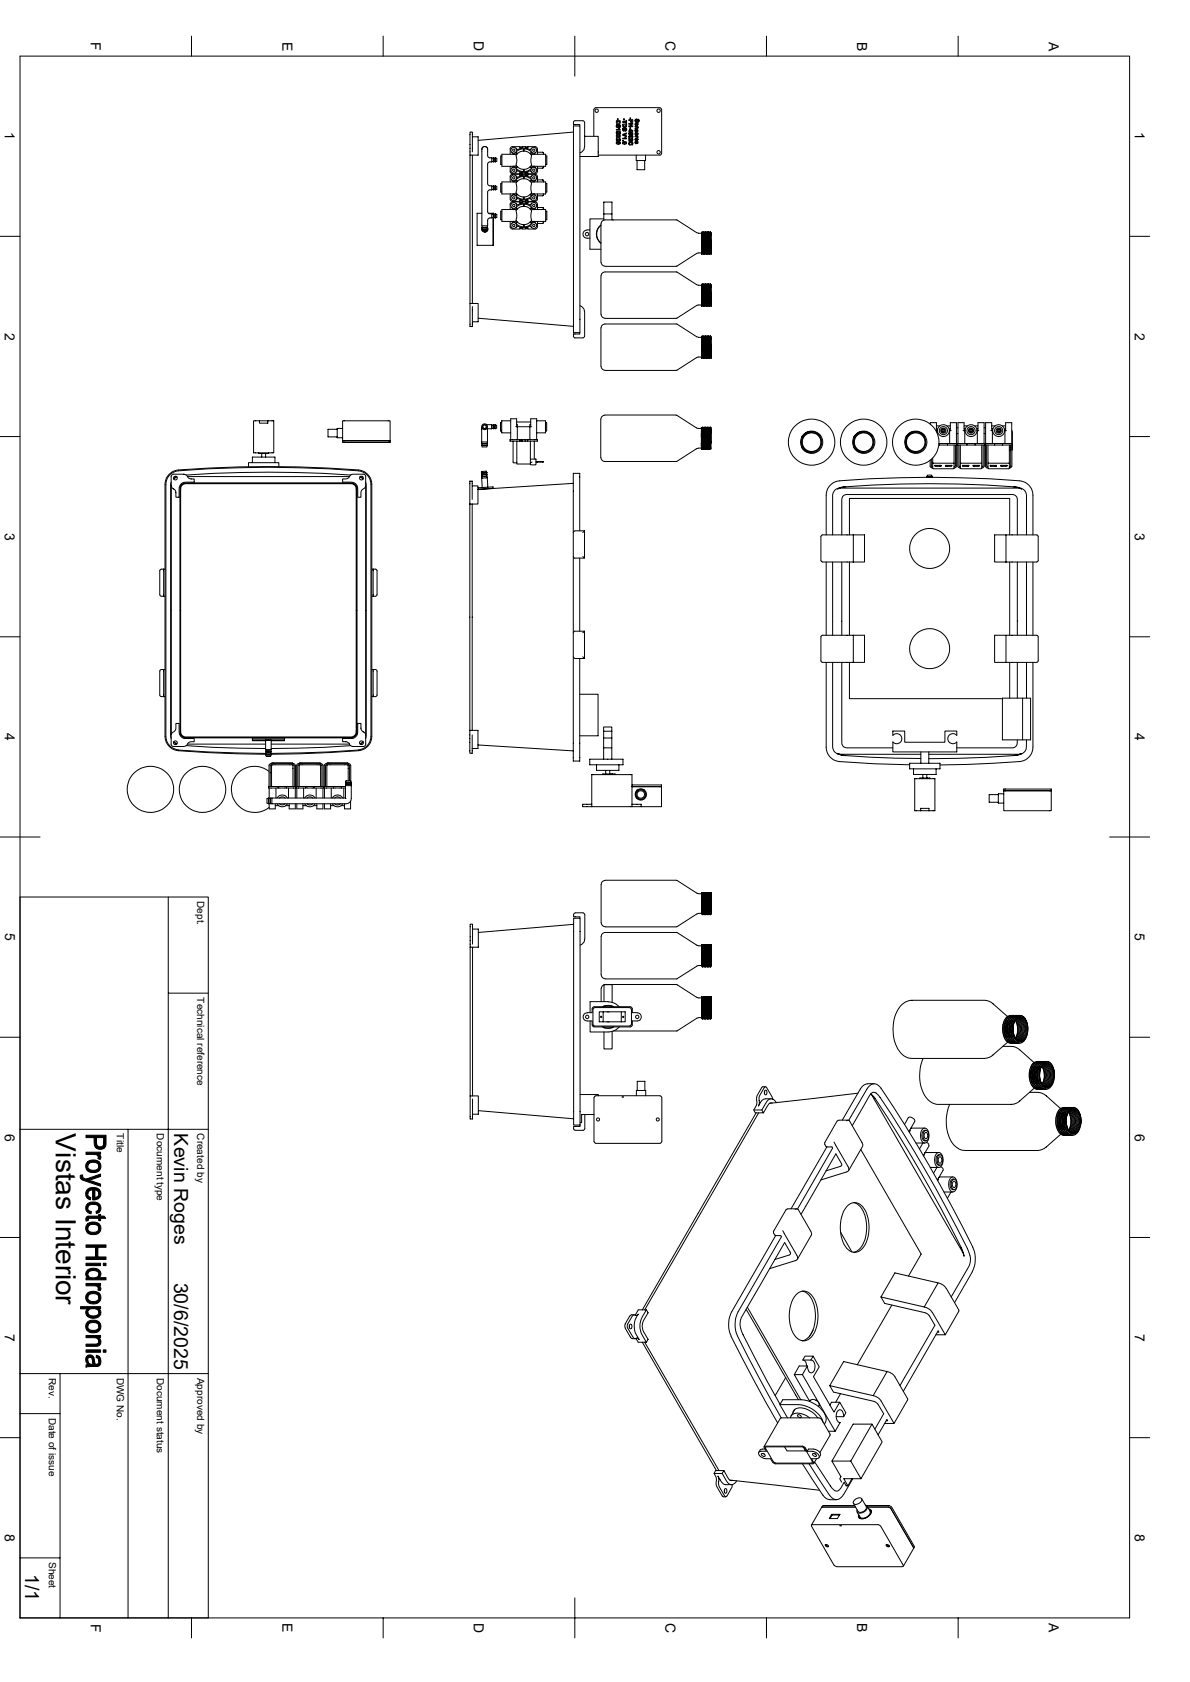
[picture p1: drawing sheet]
<svg xmlns="http://www.w3.org/2000/svg" width="297mm" height="420mm" viewBox="0 0 297 420" stroke-linecap="round" stroke-linejoin="round" font-family="sans-serif">
<defs><g id="words">
<text font-size="7" x="14" y="283" transform="rotate(90 14 283)">Vistas Interior</text>
<g font-size="4.9">
<text x="43.5" y="283" transform="rotate(90 43.5 283)">Kevin Roges</text>
<text x="43.5" y="320.3" transform="rotate(90 43.5 320.3)">30/6/2025</text>
<text x="6.3" y="393.1" transform="rotate(90 6.3 393.1)">1/1</text>
</g>
<g font-size="3.5">
<text x="22.6" y="10.5" transform="rotate(90 22.6 10.5)">F</text>
<text x="70.5" y="10.4" transform="rotate(90 70.5 10.4)">E</text>
<text x="118.3" y="10.2" transform="rotate(90 118.3 10.2)">D</text>
<text x="166.1" y="10.2" transform="rotate(90 166.1 10.2)">C</text>
<text x="214" y="10.4" transform="rotate(90 214 10.4)">B</text>
<text x="261.8" y="10.4" transform="rotate(90 261.8 10.4)">A</text>
<text x="1.2" y="33.1" transform="rotate(90 1.2 33.1)">1</text>
<text x="283.2" y="33.1" transform="rotate(90 283.2 33.1)">1</text>
<text x="1.2" y="83" transform="rotate(90 1.2 83)">2</text>
<text x="283.2" y="83.1" transform="rotate(90 283.2 83.1)">2</text>
<text x="1.2" y="133" transform="rotate(90 1.2 133)">3</text>
<text x="283.2" y="133" transform="rotate(90 283.2 133)">3</text>
<text x="1.2" y="183.1" transform="rotate(90 1.2 183.1)">4</text>
<text x="283.2" y="183.1" transform="rotate(90 283.2 183.1)">4</text>
<text x="1.3" y="233" transform="rotate(90 1.3 233)">5</text>
<text x="283.3" y="233" transform="rotate(90 283.3 233)">5</text>
<text x="1.2" y="283" transform="rotate(90 1.2 283)">6</text>
<text x="283.2" y="283" transform="rotate(90 283.2 283)">6</text>
<text x="1.2" y="333" transform="rotate(90 1.2 333)">7</text>
<text x="283.2" y="333" transform="rotate(90 283.2 333)">7</text>
<text x="1.2" y="383" transform="rotate(90 1.2 383)">8</text>
<text x="283.2" y="383" transform="rotate(90 283.2 383)">8</text>
<text x="22.6" y="405.4" transform="rotate(90 22.6 405.4)">F</text>
<text x="70.5" y="405.3" transform="rotate(90 70.5 405.3)">E</text>
<text x="118.3" y="405.2" transform="rotate(90 118.3 405.2)">D</text>
<text x="166.1" y="405.2" transform="rotate(90 166.1 405.2)">C</text>
<text x="214" y="405.3" transform="rotate(90 214 405.3)">B</text>
<text x="261.8" y="405.3" transform="rotate(90 261.8 405.3)">A</text>
</g>
<g font-size="2.5">
<text x="49.2" y="225" transform="rotate(90 49.2 225)">Dept.</text>
<text x="49.2" y="249" transform="rotate(90 49.2 249)">Technical reference</text>
<text x="29.2" y="283" transform="rotate(90 29.2 283)">Title</text>
<text x="39.2" y="283" transform="rotate(90 39.2 283)">Document type</text>
<text x="49.2" y="283" transform="rotate(90 49.2 283)">Created by</text>
<text x="12.2" y="344" transform="rotate(90 12.2 344)">Rev.</text>
<text x="29.2" y="344" transform="rotate(90 29.2 344)">DWG No.</text>
<text x="39.2" y="344" transform="rotate(90 39.2 344)">Document status</text>
<text x="49.2" y="344" transform="rotate(90 49.2 344)">Approved by</text>
<text x="12.2" y="354" transform="rotate(90 12.2 354)">Date of issue</text>
<text x="12.2" y="390" transform="rotate(90 12.2 390)">Sheet</text>
</g>
</g></defs>
<g fill="none" stroke="#000" stroke-width=".25">
<path d="M5 14h276.9v390h-276.9zM47.8 9v5M95.6 9v5M143.5 9v10M191.3 9v5M239.1 9v5M117.9 38.7v37.1M117.9 37.9v-4.9h-.6v42.8M117.9 34.2h1.4v4.5h-2M120.3 37.4a.72 .72 0 0 1 .7-.8 .72 .72 0 0 1 .7 .8M122.7 39.4h-.6l-.4-.4v-1.1a.84 .84 0 0 0-.2-1.1 .84 .84 0 0 0-1.1 .1l-.1 19.5M122.7 39.4l.4 .1"/>
<path d="M122.7 39.4v1M123.1 39.5v.8M123.2 39.4l-.1 .1M123.2 39.4l.3 .1M123.2 39.4v1M123.5 39.5v.8M123.6 39.4l.4 .1v.8l-.4 .1M123.6 39.4l-.1 .1M123.6 39.4v1M125.3 38.9h-.3v2.2h.3M127.7 38.1l.4 .4M128.5 38.2l-.2 .3"/>
<path d="M128.8 37l.4 .4a3.1 3.1 0 0 1 3.1 0l.4-.4M128.8 38l.3 .4-.4-.3M128.9 38.7l-3.6-.2v3h3.3M129.8 36.7h.5M129.8 36.8h.5v.2h-.5zM130.1 37h-.3v-.4h-2l-.5 .4v1.5M130.3 37v-.4h.8v.4M130.8 37.2l.9 .1 .8 .5M130.9 37.2v.5h-.3v-.5l-.9 .1-.8 .5M131.1 36.7h.6M131.2 36.8h.5v.2h-.5zM131.4 37h.3v-.4h2l.4 .6"/>
<path d="M132.6 38.7l3.6-.2v3h-3.3M132.6 38l-.2 .4 .4-.3M132.9 38.2l.2 .3M133.8 38.1l-.4 .4M134.2 38h1.3l.2 .5v-.3l-.3-.2M134.2 37.2v1.3M136.2 38.9h.3v2.2h-.3M143.1 31.5h1.6v51.6h-1.6zM143.1 33l-23.8 2.1M145.9 30.5l-.4-.4-2.2 .2-.2 .8h1.6v.4M145.9 36.7l-.1 .6-1.1 .9M145.9 34h3.4v5.1h-4.6"/>
<path d="M145.9 30.5v6.2M148.2 27.3v6.7M148.3 27.3l.3-.4h16.1l.4 .4M149.3 37.8v.4M153.8 32.3h.8l-.2-.2h.2l.2 .4h-1zM153.8 34.5l.8 .6 .1-.2-.2-.3 .3 .1v.4a.46 .46 0 0 1-.5 .1 .46 .46 0 0 1-.3-.4v.4h-.2zM153.8 30.1h1v.4a.49 .49 0 0 1-.5 .4 .49 .49 0 0 1-.5-.4zM153.8 33.6h1v.7l-.8 .1zM153.9 32.9l.4 .1a.26 .26 0 0 1 .4-.1 .26 .26 0 0 1 0 .4 .26 .26 0 0 1-.4 0l-.2 .1h-.2zM153.9 31.2l.2-.1-.1 .4 .1 .2 .4-.5a.36 .36 0 0 1 .4 .3 .36 .36 0 0 1-.3 .4v-.6l-.5 .6-.3-.2zM153.9 35.4l.4-.1 .5 .3a.46 .46 0 0 1-.5 .4 .46 .46 0 0 1-.4-.6zM154 33.8h.3l-.2 .4z"/>
<path d="M154 30.3l.6 .1a.33 .33 0 0 1-.3 .3 .33 .33 0 0 1-.3-.4zM154 35.6l.7 .1-.4 .1zM154 33h.2l.1 .2h-.3zM154.1 29.6h.2v.4h-.2zM154.4 33.8h.2v.4zM155.4 34.5h.7l-.1-.3h.1l.3 .5h-1zM155.4 35h.2v.2h-.2zM155.4 30.4h.8v-.3h.2v.8h-.2v-.3h-.8zM155.4 33.6l1-.4v.2l-.7 .3 .7 .2v.2l-1-.3zM155.4 31h1v.3a.49 .49 0 0 1-.5 .5 .49 .49 0 0 1-.5-.4zM155.4 32l.3-.1-.2 .4 .2 .3 .3-.6a.36 .36 0 0 1 .4 .3 .36 .36 0 0 1-.3 .4l.1-.5-.5 .6-.3-.2zM155.5 35.4l.4-.1 .5 .3a.46 .46 0 0 1-.5 .4 .46 .46 0 0 1-.4-.6z"/>
<path d="M155.5 35.6l.8 .1-.4 .1zM155.6 31.2h.6v.3l-.5 .1zM155.7 29.6h.1v.4h-.1zM156.9 29.9h1v.5l-.4 .2-.2-.5h-.4zM156.9 30.8h1v.2h-.3v.4h.3v.2h-1v-.2h.5v-.4h-.5zM156.9 34.5l.7 .6 .2-.1-.2-.4 .3 .1v.4a.46 .46 0 0 1-.4 .1 .46 .46 0 0 1-.4-.4v.4h-.2zM157.1 33.9l.5-.1 .3 .2a.49 .49 0 0 1-.4 .5 .49 .49 0 0 1-.5-.5zM157.1 35.5a.5 .5 0 0 1 .7 0 .5 .5 0 0 1-.1 .7v-.2a.31 .31 0 0 0-.2-.4 .31 .31 0 0 0-.4 .3l.2 .3-.4-.2zM157.1 34.1l.6-.1 .1 .2h-.6zM157.1 33.1l.1-.1-.1 .4 .2 .1 .2-.1-.1-.3h.5v.6h-.1v-.4h-.2l-.1 .3-.4 .1-.2-.5zM157.1 32.2l.8 .4v.2l-.6 .1-.4-.1v-.2h.2zM157.2 31.8h.2v.4h-.2z"/>
<path d="M157.2 29.4h.2v.4h-.2zM157.3 32.4l.3 .2h-.3zM157.5 30.1h.3l-.1 .3h-.1zM158.5 34h.7v.4l-.2-.2h-.5zM158.5 31.5h.7v.6h-.7v-.1l.6-.1-.1-.2h-.5zM158.5 35.3l.2-.1v.5l.2-.4h.3v.5l-.2 .1v-.5l-.1 .4-.3 .1zM158.5 32.4l.2-.1v.5l.3-.5 .2 .5-.2 .1v-.4l-.1 .4h-.3zM158.5 34.6l.4-.1a.34 .34 0 0 1 .4 .3 .34 .34 0 0 1-.5 .3v-.5l-.2 .2 .1 .3zM158.6 29.8l.2-.1-.1 .4 .1 .3 .3-.6a.36 .36 0 0 1 .4 .3 .36 .36 0 0 1-.3 .4l.1-.5-.5 .5-.3-.1zM158.6 30.7l.3-.1a.34 .34 0 0 1 .4 .4 .34 .34 0 0 1-.5 .3v-.4l-.2 .1 .1 .3-.2-.1zM158.7 33.3h.3v.3h-.3zM158.8 38.7v1.4h2.3v-1.4"/>
<path d="M158.9 30.9l.2 .1-.2 .1zM158.9 34.7l.2 .1-.2 .1zM165.1 38.4l-.4 .3h-15.4M165.1 27.3v11.1M0 59h5M120.3 57.2l.1 .4h1.1M120.3 56.8l.1 .4M120.3 56.4l.1 .4M120.3 53.3h-1.2v8h4v-7.7M120.3 57.2h1.4M120.3 56.8h1.4M120.3 56.4h1.4"/>
<path d="M120.3 56.9a.69 .69 0 0 0 .3 .9 .69 .69 0 0 0 .9-.2l-.6 .3M120.4 57.2h-.1M120.4 56.8h-.1M120.4 57.1v.1M120.4 57.2h1.1M120.4 56.8h1.1M120.4 56.7v.1M120.5 57.6l.2 .1 .5-.1M120.6 57.6h.5M120.9 57.6l.1 .1M120.9 58h.2M121.5 57.6l-.6 .3"/>
<path d="M121.5 57.1l.1 .1M121.5 56.7l.1 .1M121.6 57.1v.1M121.6 57v.2M121.6 57.4l-.1 .2M121.6 57.3l-.2 .4-.5 .2M121.7 56.9v.7l-.6 .3M121.7 56.8l-.2 .4h.2M121.7 56.4l-.2 .4h.2M121.7 57.2l-.2 .4M121.9 53.3h1.2M122.7 54.4h-.6l-.4 .5v1.5"/>
<path d="M122.7 40.4h-.6l-.4 .6v5l.4 .4h.6M122.7 40.4l.4-.1 .1 .1M122.7 47.4l.4-.2 .1 .2M122.7 54.4l.4-.1 .1 .1M122.7 46.4l.4 .2M122.7 53.4l.4 .2M122.7 47.4h-.6l-.4 .6v5l.4 .4h.6M122.7 53.4v1M122.7 46.4v1M123.1 53.3v.3M123.1 46.6v.6M123.2 40.4l.3-.1 .1 .1"/>
<path d="M123.2 47.4l.3-.2 .1 .2M123.2 54.4l.3-.1 .1 .1M123.2 46.4l-.1 .2M123.2 46.4l.3 .2M123.2 53.4l-.1 .2M123.2 53.4l.3 .2M123.2 46.4v1M123.2 53.4v1M123.5 46.6v.6M123.5 53.6v.7M123.6 46.4l.4 .2v.6l-.4 .2M123.6 53.4l.4 .2v.7l-.4 .1"/>
<path d="M123.6 46.4l-.1 .2M123.6 53.4l-.1 .2M123.6 46.4v1M123.6 53.4v1M125.3 45.8h-.3v2.2h.3M125.3 52.7h-.3v2.2h.3M127.3 48.4v1.5l.5 .4h2v-.4h.3M127.3 41.5v1.5l.5 .4h2v-.4h.3M127.3 55.3v1.5l.5 .4h2v-.4h.3M127.7 45l.4 .4M127.7 51.9l.4 .4M128.1 48.4l-.4 .5"/>
<path d="M128.1 41.5l-.4 .5M128.1 55.3l-.4 .5M128.3 48.4l.2 .3M128.3 41.5l.2 .3M128.3 55.3l.2 .3M128.5 45.1l-.2 .3M128.5 52l-.2 .3M128.7 48.8l.4-.2-.3 .3M128.7 41.9l.4-.2-.3 .3M128.7 55.7l.4-.2-.3 .3M128.8 43.9l.4 .4a3.1 3.1 0 0 1 3.1 0l.4-.4M128.8 50l.4-.5a3.1 3.1 0 0 0 3.1 0l.4 .5"/>
<path d="M128.8 43.1l.4-.5a3.1 3.1 0 0 0 3.1 0l.4 .5M128.8 50.8l.4 .4a3.1 3.1 0 0 1 3.1 0l.4-.4M128.8 56.9l.4-.5a3.1 3.1 0 0 0 3.1 0l.4 .5M128.8 48.2l.2-1.4a1.39 1.39 0 0 1 1.3-2.1 1.79 1.79 0 0 1 2.3 1.3l-.1 1.3 .2 .9M128.8 41.3l.2-1.4a1.39 1.39 0 0 1 1.3-2.1 1.79 1.79 0 0 1 2.3 1.3l-.1 1.3 .2 .9M128.8 48.2a2.29 2.29 0 0 0 3.8 0M128.8 44.9l.3 .4-.4-.3M128.8 41.3a2.29 2.29 0 0 0 3.8 0M128.8 51.8l.4 .3-.2 .1-.3-.3M128.9 45.6l-3.6-.2v3h3.3M128.9 48.3l-.3 .1M128.9 41.4l-.3 .1"/>
<path d="M128.9 52.5l-3.6-.2v3l3.6-.1M128.9 49.1l.8 .5 .9 .1M128.9 42.2l.8 .5 .9 .2v-.6h.3v.6M128.9 56l.8 .5 .9 .2v-.6h.3v.6M129.1 52.2a2.18 2.18 0 0 1 3.6 .5l-.2 1.5a.95 .95 0 0 1-.5 1.5 2.09 2.09 0 0 1-3.2-.8l.2-1.2a1.19 1.19 0 0 1 .1-1.5zM129.8 50.2h.5M129.8 43.6h.5M129.8 43.3h.5M129.8 57.1h.5M129.8 50.5h.5M129.8 43.7h.5v.2h-.5zM129.8 50h.5v.2h-.5z"/>
<path d="M129.8 43.1h.5v.2h-.5zM129.8 50.6h.5v.2h-.5zM129.8 56.9h.5v.2h-.5zM130.1 43.9h-.3v-.4h-2l-.5 .4v1.5M130.1 50.8h-.3v-.4h-2l-.5 .4v1.5M130.3 43.9v-.4h.8v.4M130.3 50v.3h.8v-.3M130.3 43.1v.3h.8v-.3M130.3 50.8v-.4h.8v.4M130.3 56.9v.3h.8v-.3M130.6 49.8v-.6h.3v.6M130.8 44.1l.9 .1 .8 .5"/>
<path d="M130.8 51l.9 .1 .8 .5M130.9 44.1v.5h-.3v-.5l-.9 .1-.8 .5M130.9 51v.5h-.3v-.5l-.9 .1-.8 .5M131.1 50.2h.6M131.1 43.6h.6M131.1 43.3h.6M131.1 57.1h.6M131.1 50.5h.6M131.2 43.7h.5v.2h-.5zM131.2 50h.5v.2h-.5zM131.2 43.1h.5v.2h-.5zM131.2 50.6h.5v.2h-.5z"/>
<path d="M131.2 56.9h.5v.2h-.5zM131.4 43.9h.3v-.4h2l.4 .6M131.4 50.8h.3v-.4h2l.4 .6M132.5 49.1l-.8 .5-.9 .1M132.5 42.2l-.8 .5-.9 .1M132.5 56l-.8 .5-.9 .1M132.6 45.6l3.6-.2v3h-3.3M132.6 48.3l.3 .1M132.6 41.4l.3 .1M132.6 52.5l3.6-.2v3l-3.6-.1M132.6 44.9l-.2 .4 .4-.3M132.6 51.8l-.3 .3 .2 .1 .3-.3"/>
<path d="M132.8 48.8l-.3-.3-.2 .1 .3 .3M132.8 41.9l-.3-.3-.2 .1 .3 .3M132.8 55.7l-.3-.3-.2 .1 .3 .3M132.9 45.1l.2 .3M132.9 52l.2 .3M133.1 48.4l-.2 .3M133.1 41.5l-.2 .3M133.1 55.3l-.2 .3M133.4 48.4l.4 .5M133.4 41.5l.4 .5M133.4 55.3l.4 .5M133.8 45l-.4 .4"/>
<path d="M133.8 51.9l-.4 .4M134.1 49.7l-.4 .6h-2v-.4h-.3M134.1 42.8l-.4 .6h-2v-.4h-.3M134.1 56.6l-.4 .6h-2v-.4h-.3M134.2 44.9h1.3l.2 .5v-.3M134.2 51.8h1.3l.2 .5v-.3l-.3-.2M134.2 48.9h1.3l.2-.5-.3 .5M134.2 42h1.3l.2-.5-.3 .5M134.2 41.5v1.3M134.2 44.1v1.3M134.2 48.4v1.3M134.2 51v1.3"/>
<path d="M134.2 55.3v1.3M135.4 44.9l.2 .3M135.6 55.5l-.2 .3M135.7 55.6v-.3l-.2 .5h-1.3M136.2 45.8h.3v2.2h-.3M136.2 52.7h.3v2.2h-.3M146.5 57.4a1.02 1.02 0 0 0-1 1.1 1.02 1.02 0 0 0 1 1h.7M146.5 57.4h.7M150 56.3a2.82 2.82 0 0 0 0 4.4M150 56.2a2.86 2.86 0 0 0 0 4.5M150.7 54.7h-3.5v7.5h2.8M150.7 53.4h2"/>
<path d="M152.7 54.8l.4 .1M152.7 54.9v-4.4h-2v4.4M159 40.1v2.3h1.9v-2.3M173.9 58l.5 .2M173.9 58.1l-5-3.2h-17.9a1.56 1.56 0 0 0-1 2.1v6.8a2.55 2.55 0 0 0 .5 2.5l.5 .2M174.4 58.3h.7M175.1 58.6l.2 4.6M175.1 58.6v4.6M175.1 58.1l.2 5.1M175.1 58.1v.5M175.3 57.9l.2 5.6M175.3 57.9l.2 .3"/>
<path d="M175.3 57.9l-.2 .2M175.5 58.2l.1 5M175.5 58.1h.1M175.5 58.1l.1-.2 .3 5.6M175.5 58.1l.2 5.1M175.7 57.9h.1M175.7 57.9l.2 5.6M175.7 57.9l.2 .3M175.9 58.2l.2 5M175.9 58.1h.1M175.9 58.1l.2 5.1M176.1 57.9l.2 5.6"/>
<path d="M176.1 57.9l-.2 .2M176.1 57.9h.1M176.1 57.9l.1 .3M176.2 58.2l.2 5M176.2 58.1h.1M176.3 58.2l.2 5M176.4 57.9l.3 5.6M176.4 57.9l-.1 .2M176.4 57.9h.1M176.5 57.9l.2 5.6 .2-.3M176.5 57.9l.2 .3M176.7 58.2l.2 5"/>
<path d="M176.7 58.1h.1M176.7 58.1l.2 5.1M176.9 57.9l.2 5.6M176.9 57.9l-.2 .2M176.9 57.9h.1M176.9 57.9l.1 .3M177 58.2l.2 5M177 58.1h.1M177.1 58.1l.2 5.1M177.2 57.9l.3 5.6M177.2 57.9l-.1 .2M177.2 57.9h.1"/>
<path d="M177.3 57.9l.2 5.3M177.3 57.9l.2 .3M177.5 58.1v.5M177.5 58.2v5M281.9 59h5M117.3 75.8v5.7h.6v-5M117.3 75.8h2v4.5h-1.4M119.3 79.5l23.8 2M144.7 76.3l1.1 .9 .1 .7M145.9 77.9v6.1M151 66.5h17.8M151 79.5h17.8"/>
<path d="M173.9 71l.5 .2M173.9 63.3l-5.1 3.2M173.9 71.1l-5-3.2h-17.9a1.56 1.56 0 0 0-1 2.1v6.8a2.55 2.55 0 0 0 .5 2.5l.5 .2M174.4 71.2h.7M175.1 63.2l-1.2 .1M175.1 76.2h-1.2l-5.1 3.3M175.1 63.2v.3M175.1 71.6l.2 4.6M175.1 71.6v4.6M175.1 76.2v.3M175.1 71.1l.2 5.1M175.1 71.1v.5"/>
<path d="M175.3 70.9l.2 5.6M175.3 70.9l.2 .3M175.3 63.2h.1M175.3 63.2l-.2 .3M175.3 70.9l-.2 .2M175.3 76.2h.1M175.3 76.2l-.2 .3M175.3 63.2l.2 .3M175.3 76.2l.2 .3M175.5 71.2l.1 5M175.5 63.5h.1M175.5 71.1h.1"/>
<path d="M175.5 76.5h.1M175.5 71.1l.1-.2 .3 5.6M175.5 71.1l.2 5.1M175.6 63.2h.1M175.6 63.2l-.1 .3M175.6 76.2h.1M175.6 76.2l-.1 .3M175.7 70.9h.1M175.7 70.9l.2 5.6M175.7 63.2l.2 .3M175.7 76.2l.2 .3M175.7 70.9l.2 .3"/>
<path d="M175.9 71.2l.2 5M175.9 63.5h.1M175.9 71.1h.1M175.9 76.5h.1M176.1 70.9l.2 5.6M176.1 63.2h.1M176.1 63.2l-.2 .3M176.1 70.9l-.2 .2M176.1 76.2h.1M176.1 76.2l-.2 .3M176.1 70.9h.1M176.1 63.2l.2 .3"/>
<path d="M176.1 76.2l.2 .3M176.1 70.9l.1 .3M176.2 71.2l.2 5M176.2 71.1h.1M176.3 63.5h.1M176.3 76.5h.1M176.3 71.2l.2 5M176.4 70.9l.3 5.6M176.4 63.2h.1M176.4 63.2l-.1 .3M176.4 70.9l-.1 .2M176.4 76.2h.1"/>
<path d="M176.4 76.2l-.1 .3M176.4 70.9h.1M176.5 70.9l.2 5.6 .2-.3M176.5 63.2l.2 .3M176.5 76.2l.2 .3M176.5 70.9l.2 .3M176.7 71.2l.2 5M176.7 63.5h.1M176.7 71.1h.1M176.7 76.5h.1M176.9 70.9l.2 5.6M176.9 63.2h.1"/>
<path d="M176.9 70.9l-.2 .2M176.9 76.2h.1M176.9 70.9h.1M176.9 63.2l.2 .3M176.9 76.2l.2 .3M176.9 70.9l.1 .3M177 71.2l.2 5M177 71.1h.1M177.1 63.5h.1M177.1 76.5h.1M177.1 71.1l.2 5.1M177.2 70.9l.3 5.6"/>
<path d="M177.2 63.2h.1M177.2 63.2l-.1 .3M177.2 70.9l-.1 .2M177.2 76.2h.1M177.2 76.2l-.1 .3M177.2 70.9h.1M177.3 70.9l.2 5.3M177.3 63.2l.2 .3M177.3 76.2l.2 .3M177.3 70.9l.2 .3M177.5 71.1v.5M177.5 71.2v5"/>
<path d="M177.5 63.2v.3M177.5 76.2v.3M144.7 83.1v.3h-1.6l.2 .8 2.2 .2 .4-.4M174.4 84.2l-.5-.1-5-3.2h-17.9a1.56 1.56 0 0 0-1 2.1v6.8a2.55 2.55 0 0 0 .5 2.5l18.3 .2 5.1-3.2M174.4 84.2h.7M175.1 89.2l-1.2 .1M175.1 84.6l.2 4.6M175.1 84.6v4.6M175.1 89.2v.3M175.1 84.1l.2 5.1M175.1 84.1v.5M175.3 83.9l.2 5.6"/>
<path d="M175.3 83.9a2.43 2.43 0 0 1 .2 1.9l.1 3.4M175.3 83.9l-.2 .2M175.3 89.2h.1M175.3 89.2l-.2 .3M175.3 89.2l.2 .3M175.5 84.1l.1-.2 .3 5.6M175.5 89.5h.1M175.5 84.2l.2 5M175.6 89.2h.1M175.6 89.2l-.1 .3M175.7 83.9h.1M175.7 83.9l.2 5.6"/>
<path d="M175.7 83.9l.2 .5 .2 4.8M175.7 89.2l.2 .3M175.9 89.5h.1M175.9 84.2l.2 5M176.1 83.9l.2 5.6M176.1 83.9l-.2 .2M176.1 89.2h.1M176.1 89.2l-.2 .3M176.1 83.9h.1M176.1 83.9l.2 .3 .1 5M176.1 89.2l.2 .3M176.3 89.5h.1"/>
<path d="M176.3 84.2l.2 5M176.4 83.9l.3 5.6M176.4 83.9l-.2 .2M176.4 89.2h.1M176.4 89.2l-.1 .3M176.4 83.9h.1M176.5 83.9l.2 5.6 .2-.3M176.5 83.9l.2 .5 .2 4.8M176.5 89.2l.2 .3M176.7 89.5h.1M176.7 84.2l.2 5M176.9 83.9l.2 5.6"/>
<path d="M176.9 83.9l-.2 .2M176.9 89.2h.1M176.9 83.9h.1M176.9 83.9l.2 .3 .1 5M176.9 89.2l.2 .3M177 84.1h.1M177.1 89.5h.1M177.1 84.1l.2 5.1M177.2 83.9l.3 5.6M177.2 83.9l-.1 .2M177.2 89.2h.1M177.2 89.2l-.1 .3"/>
<path d="M177.2 83.9h.1M177.3 83.9l.2 5.3M177.3 83.9l.2 .7v4.6M177.3 89.2l.2 .3M177.5 84.1v.5M177.5 89.2v.3M0 109h5M42.9 118.6l.2-.2h3l.6 .3 .2 .6a1.55 1.55 0 0 0 1.6 .3v.8h-1.7a1.76 1.76 0 0 0-2.1 2.1v1.7h-.8v-1.5l-1.1-1.2-.1-2.7zM43.8 119l-.5 .5M44 119h-.1M44.2 119.1l-.9 .5M46.5 118.6a293.2 293.2 0 0 1 41 0"/>
<path d="M46.8 119h40.4M63 115.5v-1.4h5.6v1.4M64.6 113.1v.1h2.5v-.1M64.8 105.1h-1.5v8h5v-8h-1.5M64.8 105.1h2M64.8 105.1v.6h2v-.6M65.3 113.2v.9M66.3 113.2v.9M69.6 116.5v-1h-7.6v1M84.2 107.2h-2.3v1.9h2.3M85.5 107h-1.3v2.3h1.3M85.5 110.1h11.9"/>
<path d="M85.5 110.1v-5h11.9v5M85.5 110.1v.4h11.9v-.4M85.5 119.6a1.77 1.77 0 0 0 2.1-1l.5-.2h2.6l.4 .2 .2 .2v2.4a1.67 1.67 0 0 1-1 1.2l-.2 1.8h-.8v-1.7a1.76 1.76 0 0 0-2.1-2.1h-1.7zM89.8 119.1l.8 .5M90 119h.1M90.2 119l.5 .5M120.1 118.1l.2 .1-.1 .3M120.2 119h.2l-.2 .4M120.2 118.5l.2 .1-.2 .4M120.2 111.2h1.5M120.2 110.8h1.5M120.2 110.4h1.5"/>
<path d="M120.2 119.4l.2 2.3M120.2 111.2l.2 .4h1.1l.2-.4M120.2 106.6v3.8M120.2 110.8l.2 .4M120.2 110.4l.2 .3M120.4 111.2h1.1M120.4 110.7h1.1M120.4 111.2h-.2M120.4 110.7l-.2 .1M121.4 118.5l-1 .1M121.4 118.1l-1.1 .1M121.4 118.5l.2 .4-.1 .1"/>
<path d="M121.4 118.1l.2 .3-.2 .1M121.4 106h1.3M121.5 119h-1.1M121.5 119l.1 .3M121.5 118l-1.4 .1M121.5 118l-.1-.4-.8 .1h-.3l-.2 .4M121.5 118l-.1 .1M121.6 118.9l-1.4 .1M121.6 118.4l-1.4 .1M121.6 119.3l-1.4 .1M121.6 119.3l.2 2.3M121.7 107.1h-.3"/>
<path d="M121.7 110.8l-.2 .4h.2M121.7 110.4l-.2 .3 .2 .1M121.7 107.1h1M121.7 107.1v3.3M122.7 106v1.1M122.7 107.1l.4-.2v.2M122.7 106l.4 .2M123.1 106.2v.7M123.1 107.1l.4-.2 .1 .2M123.1 106v.2M123.1 106l.4 .2M123.1 106v1.1"/>
<path d="M123.5 106.2v.7M123.6 106l.4 .2v.7l-.4 .2M123.6 106l-.1 .2M123.6 106v1.1M125.2 105.5h-.3v2.1h.3M127.5 105.1h-2.3v3h2.3M128.1 110.2v5.2l.1 .1M128.2 115.6h.8M128.7 106.6h4M128.9 105.4h.1M128.9 106.6v-2h-1.4v5.2M128.9 106h.2v3.8"/>
<path d="M129 110.2v5.7h3.4v-5.7M129 105.4h3.5M129.7 109.8h-2.4v.4h2.4M129.7 110.2h.6M129.8 109.8h.4v.4M129.8 109.8l-.1 .4M129.8 109.8v.4M130.2 109.8h.1M130.3 110.2h1.4M130.3 110.2v-.4h.8v.4M131.1 109.8h.1M131.1 109.8h.6v.4"/>
<path d="M131.1 109.8v.4M131.7 109.8h.1M131.7 109.8h2.4v.4h-2.4zM132.4 115.9l.1 .2 1.2-.1M132.4 114.6h1.4v1.4M132.5 106.6v-2h1.4v5.2M132.5 106h-.3v3.8M132.8 115.4l-.4 .2M133.3 110.2v4.4M133.8 115.2l1.7 .1M133.8 115.4h.1M133.9 105.1h2.2v3h-2.2"/>
<path d="M133.9 115.2v.2h1.5M135.4 115.2l.2 .1M135.5 115.3h.1zM135.5 115.3h.1M136.1 105.5h.3v2.1h-.3M149.9 104.6v9.7M151 103.7l-.7 .3-.3 .6M151 103.6h17.7M168.7 103.7l5.2 3.2 1.1 .1M173.8 112.1l-4.9 3.1h-17.9l-.7-.3-.3-.6M174.3 111.9l-.5 .2M174.3 111.9h.7"/>
<path d="M175 110.6l.1 1.6M175 108.2l.2 4M175 108.2v2.4M175.1 106.9l-.1-.1v1.4M175.1 106.9h.1M175.1 106.9l.2 5.1M175.1 112.2h.1M175.2 106.9l.2 5.1M175.3 106.7l.2 .2M175.3 106.7l-.1 .2M175.3 112h.1M175.3 112l-.1 .2"/>
<path d="M175.3 106.7l.2 5.5M175.4 112l.1 .2M175.4 106.7l.2 5.5M175.5 106.9h.1M175.5 112.2h.1M175.5 106.9l.2 5.1M175.6 106.9l.2 5.1M175.7 106.7l-.1 .2M175.7 112h.1M175.7 112l-.1 .2M175.7 106.7h.1M175.7 106.7l.2 5.5"/>
<path d="M175.8 112l.1 .2M175.8 106.7l.1 .2M175.8 106.7l.2 5.5M175.9 106.9h.1M175.9 106.9l.2 5.1M175.9 112.2h.1M176 106.9l.2 5.1M176.1 106.7l-.1 .2M176.1 112h.1M176.1 112l-.1 .2M176.1 106.7h.1M176.1 106.7l.2 5.5"/>
<path d="M176.2 112l.1 .2M176.2 106.7l.1 .2M176.2 106.7l.2 5.5M176.3 106.9h.1M176.3 112.2h.1M176.3 106.9l.2 5.1M176.4 106.9l.2 5.1M176.5 106.7l-.1 .2M176.5 112h.1M176.5 112l-.1 .2M176.5 106.7h.1M176.5 106.7l.2 5.5"/>
<path d="M176.6 112l.1 .2M176.6 106.7l.1 .2M176.6 106.7l.2 5.5M176.7 106.9h.1M176.7 112.2h.1M176.7 106.9l.2 5.1M176.8 106.9l.2 5.1M176.9 106.7l-.1 .2M176.9 112h.1M176.9 112l-.1 .2M176.9 106.7h.1M176.9 106.7l.2 5.5"/>
<path d="M177 112l.1 .2M177 106.7l.1 .2M177 106.7l.2 5.5M177.1 106.9h.1M177.1 112.2h.1M177.1 106.9l.2 5.1M177.2 106.9l.2 5.1M177.3 112h.1M177.3 112l-.1 .2M177.3 106.7l-.1 .2M177.3 106.7h.1M177.3 106.7l.2 3.9"/>
<path d="M177.4 106.7l.1 1.5M177.5 110.6l-.1 1.4M177.5 108.2v2.4M200.1 109.2l-.3 1.2 .3 1.2M200.6 108.5a2.78 2.78 0 0 1 4.2 .2 2.78 2.78 0 0 1-.8 4.1 2.78 2.78 0 0 1-3.9-1.2 2.66 2.66 0 0 0 4 .9 2.66 2.66 0 0 0 0-4.1 2.66 2.66 0 0 0-4 .8zM200.8 108.6a2.43 2.43 0 0 1 1.9-.7 2.46 2.46 0 0 0-2.6 2.5 2.46 2.46 0 0 0 2.6 2.5 2.44 2.44 0 0 1-2.5-1.5 2.44 2.44 0 0 1 .6-2.8zM202.7 108a2.42 2.42 0 0 1 2.3 2.4 2.42 2.42 0 0 1-2.3 2.4M213.1 109.2l-.3 1.2 .3 1.2M213.6 108.5a2.78 2.78 0 0 1 4.1 .2 2.78 2.78 0 0 1-.7 4.1 2.78 2.78 0 0 1-3.9-1.2 2.66 2.66 0 0 0 4 .9 2.66 2.66 0 0 0 0-4.1 2.66 2.66 0 0 0-4 .8zM213.8 108.6a2.43 2.43 0 0 1 1.9-.7 2.46 2.46 0 0 0-2.6 2.5 2.46 2.46 0 0 0 2.6 2.5 2.44 2.44 0 0 1-2.5-1.5 2.44 2.44 0 0 1 .6-2.8zM215.7 108a2.42 2.42 0 0 1 2.3 2.4 2.42 2.42 0 0 1-2.3 2.4M226.1 109.2l-.3 1.2 .3 1.2"/>
<path d="M226.6 108.5a2.78 2.78 0 0 1 4.1 .2 2.78 2.78 0 0 1-.7 4.1 2.78 2.78 0 0 1-3.9-1.2 2.66 2.66 0 0 0 4 .9 2.66 2.66 0 0 0 0-4.1 2.66 2.66 0 0 0-4 .8zM226.8 108.6a2.43 2.43 0 0 1 1.9-.6 2.46 2.46 0 0 0-2.6 2.4 2.46 2.46 0 0 0 2.6 2.5 2.44 2.44 0 0 1-2.5-1.5 2.44 2.44 0 0 1 .6-2.8zM228.7 108a2.42 2.42 0 0 1 2.3 2.4 2.42 2.42 0 0 1-2.3 2.4M231.3 119h1.4M231.3 119l.2-.3 .4-.1 .6 .1 .2 .3M231.3 119l.1 .2M231.5 119.1h1M232.2 115v1.4l.3 .4M232.2 105.9v-.4h1.5v2M232.5 114.7v1.6M232.5 116.3l.2 .2M232.5 116.8h.3"/>
<path d="M232.5 119.1l.1 .1M232.7 116.5h.1M232.7 119l-.2 .1M232.8 114.4v1.3M232.9 117.1h5.1M233.5 116.3l.2 .1zM233.5 116.2h-.2l.2 .2M233.5 116.2h.2M233.5 116.2h.1M233.7 106.3h.1M233.7 106.9h.2v.6h-.3M233.8 106.3h.8"/>
<path d="M234 107.5l-.1 .6M234.3 111.1h4.5v-.4h-2.3v.4M234.4 110.7v.4M234.4 110.7h2.1M234.6 116.2l-1.1 .1M234.8 116.3l-1.1 .1M234.8 116.2h-1.1h1.1l-.2 .2M234.8 116.2h.1l-.1 .2M234.8 116.2h.1M236.1 116.3l.2 .1M236.1 116.2h-.1l.1 .2M236.3 116.2h.9l-.9 .2h.9"/>
<path d="M236.3 116.2l1.1 .1M236.3 116.2h-.2M236.3 106.3h.9M236.9 107.5l.1 3.2M237.2 106.3h.1M237.2 107.5v-2h1.5v5.2M237.2 116.2h.3M237.2 106.9h-.2v.6h.4M237.2 116.3l.2 .1zM237.6 116.2l-.2 .2M237.6 116.2h-.2M238.1 116.5h.2"/>
<path d="M238.1 111.1l-.1 5.9M238.1 115.7h-5.3l.1 1.3M238.1 116.8h.2M238.4 116.3l-.1 .2M238.5 111.1v5.2M238.7 106.8h.4M238.7 108.2h.4M238.8 111.1l-.1 5.3-.4 .4M239.1 111.1v5.3l.3 .4M239.4 111.1v5.2M239.4 116.3l.2 .2M239.4 116.8h.3"/>
<path d="M239.6 116.5h.1M239.7 111.1v4.6M239.7 116.9l.1 .1M239.8 117.1h5.1M240.4 116.3l.2 .1zM240.4 116.2h-.2l.2 .2M240.4 116.2h.2M240.4 116.2h.1M240.6 106.9h.2v.6h-.4M240.6 107.5v-2h-1.5v5.2M240.8 107.5v3.2M241.3 111.1v-.4h-2.3v.4h6.7v-.4h-2.3v.4"/>
<path d="M241.3 110.7h2.1M241.5 106.3h-.9M241.5 116.2l-1.1 .1M241.7 116.3l-1.1 .1M241.7 116.2h-1.1h1.1l-.2 .2M241.7 116.2h.1l-.1 .2M241.7 116.2h.1M243 116.3l.2 .1M243 116.2h-.1l.1 .2M243.2 106.3h.9M243.2 116.2h.9l-.9 .2h.9M243.2 116.2l1.1 .1"/>
<path d="M243.2 116.2h-.2M243.8 107.5l.1 3.2M244.1 116.2h.3M244.1 106.9h-.2v.6h.4M244.1 107.5v-2h1.5v5.2M244.1 116.3l.2 .1zM244.3 116.2h.2l-.2 .2M245 116.9l-.1 .1M245 116.5h.2M245 115.7h-5.3v1.2M245 116.8h.2M245 111.1v5.8"/>
<path d="M245.4 111.1l-.1 5.3-.1 .1M245.6 106.8h.4M245.6 108.2h.4M245.6 116.4l-.4 .4M245.7 111.1v5.3M246 111.1v5.3l.3 .4M246.3 111.1v5.3l.2 .1M246.3 116.8h.3M246.5 116.5h.1M246.6 111.1v4.6M246.6 116.9l.1 .1M246.7 117.1h5.1"/>
<path d="M247.3 107.5h.4M247.3 116.3l.2 .1zM247.3 116.2h-.2l.2 .2M247.3 116.2h.2M247.3 116.2h.1M247.5 106.9h.2v.6M247.5 107.5v-2h-1.5v5.2M247.7 107.5v3.2M248.2 111.1v-.4h-2.3v.4h6.7v-.4h-2.4v.4M248.2 110.7h2M248.4 106.3h-.9M248.4 116.2l-1.1 .1"/>
<path d="M248.6 116.3l-1.1 .1M248.6 116.2h-1.1h1.1l-.2 .2M248.6 116.2h.1l-.1 .2M248.6 116.2h.1M249.9 116.3l.2 .1M249.9 116.2h-.1l.1 .2M250.1 116.2h.9l-.9 .2h.9M250.1 116.2l1.1 .1M250.1 116.2h-.2M250.1 106.3h.9M250.7 107.5l.1 3.2M251 116.2h.3"/>
<path d="M251 106.9h-.2v.6h.4M251 107.5v-2h1.5v5.2M251 116.3l.2 .1zM251.2 116.2h.2l-.2 .2M251.9 115.7h-5.3v1.2M251.9 116.8h.2M251.9 111.1l-.1 5.9M251.9 112.2h.4M251.9 112.6h.4M251.9 111.8h.4M251.9 112.1h.4M251.9 111.3h.4"/>
<path d="M251.9 111.7h.4M251.9 116.5h.2M252.2 116.3l-.1 .2M252.3 111.1v5.2M252.5 116.4l-.4 .4M252.5 107.5l.2 .4v3.4M252.6 112.1l.1 .1M252.6 111.7l.1 .1M252.6 112.2h.1M252.6 111.8h.1M252.6 111.3h.1M252.6 111.1v5.3"/>
<path d="M252.7 112.2l-.1 .3M252.7 111.8l-.1 .3M252.7 111.3l-.1 .3M281.9 109h5M42.7 120.4l-.1 .7v62.6l.1 .7M42.8 121.4v62M45.1 121.2a1.85 1.85 0 0 1 1.9-.6h40a1.66 1.66 0 0 1 2.1 1.8v60a1.63 1.63 0 0 1-2.1 1.8h-40a1.63 1.63 0 0 1-2.1-1.8v-60.4zM45.3 121.4a1.72 1.72 0 0 1 1.8-.6h39.8a1.54 1.54 0 0 1 2 1.8v60.4a1.51 1.51 0 0 1-2 1h-39.8a1.54 1.54 0 0 1-2-1.8v-59.6zM91.3 120.4l.1 .5v63l-.1 .5M91.3 121.4v62M117.3 125.9v62.2h.6v-4.6M117.9 124.7v-4.6h-.6v5.8"/>
<path d="M117.9 121.3h1.4v4.6h-2M117.9 125.9v56.5M119.3 121.8l3.8-.2v.4l-3.8 .2M143.1 139.1v18.8M143.1 120.7l-23.8 1.5M143.5 132.6l-.4 .4v6.1l.4 .3h2.4M143.5 132.5h2.4M144.7 132.5v-14.3h-1.6v14.6M144.7 139.4v18.2M145.9 132.5v6.9l-.4-.4M145.9 132.5l-.4 .5M206.2 133.6v-9.9a3.6 3.6 0 0 1 3.3-3.6 278 278 0 0 1 45.5 0 3.6 3.6 0 0 1 2.8 3.6v9.9"/>
<path d="M207.8 133.6v-9.1a2.27 2.27 0 0 1 2-2.8 264.1 264.1 0 0 1 44.4 0 2.21 2.21 0 0 1 2 2.8v9.1M210.1 133.6v-8.9a1.23 1.23 0 0 1 1.3-1.2h41.2a1.23 1.23 0 0 1 1.3 1.2v8.9M211 121.5l-2 .6 .8-.2h44.4l.8 .2-2-.6M212 133.6v-9.1h40v9.1M213 133.6l-8 .1-.1 6.3 .4 .3h7.7M213 133.6h2.8v6.7h-2.8M213 133.6v6.7M251.1 133.6l7.9 .1 .1 6.3-.1 .2-7.9 .1zM251.1 133.6h-2.9v6.7h2.9M0 159h5M40.9 142.1v6.8h-.6l-.4-.4v-6l.4-.4h.9M40.9 148.9h.3"/>
<path d="M92.8 142.1h.9l.4 .4v6l-.4 .4h-.6v-6.8M92.8 148.9h.3M145.9 157.6v6.8l-.4-.4M145.9 157.6l-.4 .4M145.9 157.6h-2.4l-.4 .3v6.1l.4 .4M206.2 140.3v18.3M207.8 140.3v18.3M210.1 140.3v18.3M212 140.3v18.3M213 158.6l-8 .1-.1 6.3 .4 .4h7.7M213 158.6h2.8v6.8h-2.8M213 158.6v6.8"/>
<path d="M251.1 158.6l7.9 .1 .1 .3-.1 6.3-7.9 .1zM251.1 158.6h-2.9v6.8h2.9M252 140.3v18.3M253.9 140.3v18.3M256.2 140.3v18.3M257.8 140.3v18.3M281.9 159h5M40.9 167.2v6.7h-.6l-.4-.3v-6l.4-.4h.9M40.9 173.9h.3M92.8 167.2h.9l.4 .4v6l-.4 .3h-.6v-6.7M92.8 173.9h.3M143.1 164.1v25.9h1.6v-25.6"/>
<path d="M143.5 164.4h2.4M144.7 173.4h4.6v10.3h-4.6M206.2 165.4v21.2a3.6 3.6 0 0 0 3.4 3.6l8.7 .5 8.7 .3M207.8 165.4v20.4a2.2 2.2 0 0 0 2 2.7 200.7 200.7 0 0 0 20 .9M210.1 165.4v16.8a9 9 0 0 0 .2 3.9l.3 .4 .7 .2h11.5M212 165.4v9.1h38.2M252 165.4v8.9M253.9 165.4v8.9M255.2 174.3h2v10.4h-7v-10.4h5v10.4M256.2 165.4v8.9M257.8 165.4v21.2a3.6 3.6 0 0 1-3.3 3.6l-13.2 .7-6.7 .1M43.3 185.3l.5 .5"/>
<path d="M43.3 185.2l.9 .5M43.9 185.8h.1M43.9 180.6h.8v1.7a1.76 1.76 0 0 0 2.1 2.1h1.7v.8a1.4 1.4 0 0 0-1.8 .9l-.8 .3h-2.8l-.4-.4 .1-2.7 1.1-1.2zM46.5 186.2l6.6 .4 13.2 .3M46.8 185.8h19.5M63 184.7h8M66.3 187.2h1.4M66.3 187.6h1.4M66.3 188h1.4M66.3 188.5h1.4M66.3 187.2v-2.4h.7h.7v2.4M66.3 185h-3.3v-.7h8v.7h-3.3"/>
<path d="M66.3 188.5l.2 .3M66.3 187.2l.2 .3M66.3 188.1a224.7 224.7 0 0 1-22.3-.9 3.4 3.4 0 0 1-2.6-3.3v-63a3.4 3.4 0 0 1 3.1-3.3 277.5 277.5 0 0 1 45.5 0 3.4 3.4 0 0 1 2.6 3.3v63a3.4 3.4 0 0 1-3.1 3.3l-7.3 .5-14.6 .4M66.4 188.3a272.8 272.8 0 0 1-22.4-.9 3.6 3.6 0 0 1-2.8-3.5v-63a3.6 3.6 0 0 1 3.3-3.6 291.2 291.2 0 0 1 45.5 .1 3.6 3.6 0 0 1 2.8 3.5v63a3.6 3.6 0 0 1-3.3 3.6l-14.6 .7-7.3 .1M66.5 188.8h1zM66.5 187.5h1M66.5 188h1M66.5 187.5l-.2 .1 .2 .4M66.5 188h-.2l.2 .4M67 199.3v1.4M67 199.3l-.4 .1v1.1l.4 .2M67 199.3l.1 .1"/>
<path d="M67.1 199.4v1.1M67.1 192.6a5.8 5.8 0 0 0-7.8 .6 5.8 5.8 0 0 0 0 7.9 5.8 5.8 0 0 0 7.9 .5M67.2 196.8v2.5M67.4 192.8l.3 .4M67.4 199.3v1.4M67.4 199.3l-.3 .1M67.4 199.3l.1 .1M67.5 199.4v1.1M67.6 191h5.6M67.6 191l-.1 .1-.1 5.3M67.7 187.2l-.2 .3 .2 .1M67.7 187.6l-.2 .4h.2"/>
<path d="M67.7 188.5l-.2 .3M67.7 188l-.2 .4M67.7 185.8h19.5M67.8 191v5.4M67.8 190.6v.1M67.9 199.3v1.4M67.9 199.3h18.3M67.9 199.3l-.4 .1M67.9 190.5h5.1M67.9 190.5l-.1 .1M68 191l-.2 .2M68.9 196.8v2.5"/>
<path d="M69.1 199.3a1.51 1.51 0 0 1 2.7 0M69.4 196.4v.4h-2.3v-.4h6.7v.4h-2.3v-.4M69.4 196.8h2.1M69.7 199.3l.7-.3 .8 .3M72 196.8v2.5M72.9 191l.2 .2M73 190.5l.1 .1M73.1 191v5.4M73.1 190.6v.1M73.2 191l.2 .2M73.4 191.2v5.2M73.7 196.8v2.5"/>
<path d="M73.7 191.1l-.4-.4-6 .1-.2 5.6M73.7 191.1v5.3M74 196.4l.2-5.6 6-.1 .4 .4v5.3M74.1 196.8v2.5M74.3 191.2v5.2M74.5 191h5.6M74.5 191l-.1 .2M74.7 191v5.4M74.8 190.5l-.1 .2M74.8 190.5h5.1M74.9 191l-.2 .2M75.8 196.8v2.5"/>
<path d="M76 199.3a1.51 1.51 0 0 1 2.7 0M76.3 196.4v.4h-2.3v-.4h6.7v.4h-2.3v-.4M76.3 196.8h2.1M76.6 199.3l.7-.3 .8 .3M78.9 196.8v2.5M79.8 191l.2 .2M79.9 190.5l.1 .2M80 191v5.4M80.1 191l.2 .2M80.3 191.2v5.2M80.6 196.8v2.5M81 196.8v2.5"/>
<path d="M81.2 191.2v5.2M81.4 191h5.6M81.4 191l-.1 .2M81.6 191v5.4M81.6 190.6v.1M81.7 190.5l-.1 .1M81.7 190.5h5.1M81.8 191l-.2 .2M82.7 196.8v2.5M82.9 199.3a1.51 1.51 0 0 1 2.7 0M83.2 196.4v.4h-2.3v-.4h5.3M83.2 196.8h2"/>
<path d="M83.5 199.3l.7-.3 .8 .3M85.2 196.4v.4h1M85.5 184.4h1.7a1.76 1.76 0 0 0 2.1-2.1v-1.7h.8v1.5l.6 .7a.81 .81 0 0 1 .6 .8v2.4l-.5 .4h-3l-.4-.3-.3-.6a1.71 1.71 0 0 0-1.6-.3zM85.8 196.8v2.5M86.2 199.3l.2 .1M86.2 195.3h1.5M86.2 195.3l.2-.4h1.1l.2 .4M86.2 195.7h1.5M86.2 196.2h1.5M86.2 195.3l.2 .1-.2 .3M86.2 195.7l.2 .1-.2 .4M86.2 196.2v3.1"/>
<path d="M86.4 195.4h1.1M86.4 195.8h1.1M86.7 191l.2 .2M86.8 190.5l.1 .1M86.9 191v3.9M86.9 190.6v.1M87 191l.2 .1v3.8M87.5 191.1l-.4-.4-6 .1-.2 5.6M87.5 195.4l.2 .3M87.5 195.8l.2 .4M87.5 191.1v3.9M87.5 195.4v.1"/>
<path d="M87.5 195.8v.1M87.5 186.2l-6.6 .4-13.2 .3M87.7 196.2v3.2a1.3 1.3 0 0 1-1.3 1.3h-18.5M87.7 195.3l-.2 .1M87.7 195.7l-.2 .1M90.1 185.8h-.1M90.6 185.2l-.8 .5M90.7 185.3l-.5 .5M117.3 182.4h2v4.5h-1.4M119.3 186l23.8 1.5M147.2 189.6h8.3v1.4h-8.3zM148.9 191v1.4h5.6v-1.4"/>
<path d="M150.7 182.6v1.7M150.7 182.6v-1.1h2v1.1M150.7 184.3v5.3M150.7 182.6h2M150.7 184.3h2M151.2 192.4v.9M152.2 192.4v.9M152.7 182.6v1.7M152.7 184.3v2.4h-2M152.7 186.7v2.9M152.8 193.3h.7v.1M152.8 193.3h-2.3v.1"/>
<path d="M152.8 193.3v.1M157.7 196h7.4v.4h-.4M157.7 196.4h7M158.9 197.3v.2M158.9 199.2v.2M159 197.2h.2M160.7 197.2h.1M160.9 197.3v.2M160.9 199.2v.2M164.7 196.4h.4v5h-5.1M222.8 183.6a1.27 1.27 0 0 1 1.9-.1 1.27 1.27 0 0 1 0 1.9 1.27 1.27 0 0 1-1.9-.1M222.8 185.3v2.4h16v-2.4"/>
<path d="M222.8 183.6v-1.1h3v2.8h10v-2.8h3v1.1M227 190.6h7.6v1.4h-7.6zM228 192v1.4h5.6v-1.4M229.8 187.7v2.9M229.8 188.3h-20.1l-.7-.2 2 .6M230.2 194.3h1.9v.1M230.2 194.3h-.6v.1M230.2 194.3v.1M230.3 193.4v.9M231.3 193.4v.9M231.4 194.3v.1M231.8 187.7v2.9"/>
<path d="M231.8 188.3h22.4l.8-.2-2 .6M238.8 183.6a1.27 1.27 0 0 0-1.8-.1 1.27 1.27 0 0 0 0 1.9 1.27 1.27 0 0 0 1.8-.1M249.2 198.4h-2.3v1.9h2.3M250.5 198.2h-1.3v2.3h1.3M250.5 197.4h11.9M250.5 197.4v5h11.9v-5M250.5 197.4v-.4h11.9v.4M253.9 184.7a1.78 1.78 0 0 1-.4 1.7l-.7 .3h-14M256.2 184.7v2.1a2.57 2.57 0 0 1-2.8 1.8l-7.2 .5-14.4 .3M0 209h10M67 200.7l.1-.2 .3 .2M67.2 200.6v1.4h1.5v-1.3"/>
<path d="M67.4 200.7l.1-.2 .4 .2M69.1 200.7a1.51 1.51 0 0 0 2.7 0M69.6 201.2h-.9M69.7 200.7l.7 .3 .8-.3M71.3 201.2h.9M72.2 200.7v1.3h1.5v-1.3M74.1 200.7v1.3h1.5v-1.3M75.6 201.2h.1M75.6 201.2h.9M76 200.7a1.51 1.51 0 0 0 2.7 0M76.6 200.7l.7 .3 .8-.3M78.2 201.2h.8"/>
<path d="M79 201.2h.1M79.1 200.7v1.3h1.5v-1.3M81 200.7v1.3h1.5v-1.3M82.5 201.2h.1M82.5 201.2h.9M82.9 200.7a1.51 1.51 0 0 0 2.7 0M83.5 200.7l.7 .3 .8-.3M85.1 201.2h.9M87.5 200v2h-1.5v-1.3M147.7 201.4v-8h10v8M147.7 201.4h10M147.7 200.8h-2.3v.6h2.3"/>
<path d="M157.7 201.4h2.3M157.7 200.8h2.3v.6M229.8 202.4h-1.5v-8h5v8h-1.4M229.8 202.4h2.1M229.8 202.4v-.6h2.1v.6M276.9 209h10M5 224h47v180M42 224v180M117.9 235.8v-5h-.6v42.8M117.9 232h1.5v4.5h-2.1M117.9 236.5v37.1M143.2 229.3h1.6v51.6h-1.6z"/>
<path d="M143.2 230.8l-23.8 2M144.7 229.3v-.4h-1.5l.1-.8 .3-.2 1.9 .1 .4 .3 .1 6.2-.2 .7-1 .8M150 233.8v9.6M150 220.8v9.6M150.1 233.8l.1-.5 .8-.5h18l5 3.3h.4M150.1 220.8l.1-.5 .8-.5h18l4.9 3.2M150.1 230.4l.3 .7 .6 .3M151 231.4h17.8M173.9 223l.5 .1M174.4 236.2h.7M174.4 223.2h.7M175.1 222.8l.2 .3"/>
<path d="M175.1 228.2h.1M175.1 236.1l.2 5.3M175.1 236.1v4.6M175.1 235.8l.2 .8 .2 4.6M175.1 235.8v.3M175.1 223.1l.2 5.3M175.1 223.1v4.6M175.1 227.7l.1 .5M175.1 227.7v.5M175.1 222.8v.3M175.1 228l-1.1 .2-5.2 3.2M175.2 228.2l.1 .2"/>
<path d="M175.2 235.8l.1 5.6M175.2 222.8l.1 5.6M175.3 223.1h.1M175.3 228.4h.1M175.3 223.1l.2 5.1M175.4 236.1l.2 5.1M175.4 223.1l.2 5.1M175.5 222.8l-.1 .3M175.5 228.2h.1M175.5 228.2l-.2 .2M175.5 222.8h.1M175.5 235.8l.2 5.6"/>
<path d="M175.5 222.8l.2 5.6M175.5 235.8l-.2 .3M175.5 235.8h.1M175.6 228.2l.1 .2M175.6 222.8l.1 .3M175.6 235.8l.1 .3 .2 5.1M175.6 235.8l.2 5.6M175.6 222.8l.2 5.6M175.7 223.1h.1M175.7 223.1l.2 5.1M175.7 236.1h.1M175.7 228.4h.1"/>
<path d="M175.8 236.1l.2 5.1M175.8 223.1l.2 5.1M175.9 222.8l-.1 .3M175.9 228.2h.1M175.9 228.2l-.1 .2M175.9 222.8h.1M175.9 235.8l.2 5.6M175.9 222.8l.2 5.6M175.9 235.8l-.1 .3M175.9 235.8h.1M176 228.2l.1 .2M176 222.8l.1 .3"/>
<path d="M176 235.8l.1 .8 .2 4.6M176 235.8l.1 5.6M176 222.8l.1 5.6M176.1 223.1l.2 5.1M176.1 236.1h.1M176.1 223.1h.1M176.1 228.4h.1M176.2 236.1l.2 5.1M176.2 223.1l.2 5.1M176.3 228.2h.1M176.3 228.2l-.2 .2M176.3 222.8l-.1 .3"/>
<path d="M176.3 222.8h.1M176.3 235.8l.2 5.6M176.3 222.8l.2 5.6M176.3 235.8l-.1 .3M176.3 235.8h.1M176.4 228.2l.1 .2M176.4 222.8l.1 .3M176.4 235.8l.1 .5 .2 4.9M176.4 235.8l.2 5.6M176.4 222.8l.2 5.6M176.5 223.1h.1M176.5 228.4h.1"/>
<path d="M176.5 223.1l.2 5.1M176.5 236.1h.1M176.6 236.1l.2 5.1M176.6 223.1l.2 5.1M176.7 222.8l-.1 .3M176.7 228.2h.1M176.7 228.2l-.1 .2M176.7 222.8h.1M176.7 235.8l.2 5.6M176.7 222.8l.2 5.6M176.7 235.8l-.1 .3M176.7 235.8h.1"/>
<path d="M176.7 235.8l.3 5.6M176.7 222.8l.3 5.6M176.8 235.8l.2 .8 .1 4.6M176.8 228.2l.1 .2M176.8 222.8l.1 .3M176.9 223.1h.1M176.9 228.4h.1M176.9 223.1l.2 5.1M177 236.1l.2 5.1M177 223.1l.2 5.1M177.1 228.2h.1M177.1 228.2l-.1 .2"/>
<path d="M177.1 222.8l-.1 .3M177.1 222.8h.1M177.1 235.8l.2 5.6M177.1 222.8l.2 5.6M177.1 235.8l-.2 .3M177.1 235.8h.1M177.2 235.8l.1 .5 .2 4.9M177.2 235.8l.2 5.6M177.2 222.8l.2 5.6M177.2 228.2l.1 .2M177.2 222.8l.1 .3M177.3 223.1h.1"/>
<path d="M177.3 228.4h.1M177.3 223.1l.2 5.1M177.4 236.1l.1 5.1M177.4 223.1l.1 5.1M177.5 222.8l-.1 .3M177.5 228.2h.1M177.5 228.2l-.1 .2M177.5 222.8h.1M177.5 235.8v.3M177.5 222.8v4.9M177.5 235.8l-.2 .3M177.5 235.8h.1"/>
<path d="M177.5 236.1v4.6M0 259h5M42 248h10M146.6 252.9a1.02 1.02 0 0 0-1.1 1 1.02 1.02 0 0 0 1.1 1h1.2v1.1M147.3 254.9v2.8l5-.1 1-.3 1.3-.9M147.8 251.8v1.1h-1.2M147.8 251.8l.4-.4h9.2l.4 .4v1.1h1.2M148.4 251.6l-.4 .4v3.8l.4 .4M148.4 256.2h8.8M148.4 251.6h8.8M150 246.8v3.3M150.1 246.8l.1-.5 .8-.5 18 .1 5 3.2 1.1 .1"/>
<path d="M150.1 243.4l.3 .7 .6 .3h18M150.3 251.4a2.91 2.91 0 0 1 2.9 0M150.3 256.4a2.91 2.91 0 0 0 2.9 0M150.5 251.4l1.3-.3 1.2 .3M150.5 256.4l1.3 .3 1.2-.3M150.5 252.6h-.9v2.5h.9v-2.5h4.6M150.5 255.1h4.6M150.7 250.1v-4.2h2.1v4.3M150.7 251.2v.1M150.7 256.5v.1M151.5 255.1h.5M151.5 252.7h.5"/>
<path d="M151.8 250.1l1.5 .4 1.3 .9M151.8 250.1h-4.5v2.8M152.8 257.6v4.3h-2.1v-4.2M152.8 251.2v.1M152.8 256.5v.1M155.1 252.6h.9v2.5h-.9zM157.2 251.6l.4 .4M157.6 255.8l-.4 .4M157.6 252v3.8M159 252.9a1.02 1.02 0 0 1 1.1 1 1.02 1.02 0 0 1-1.1 1h-1.2v1.1l-.4 .4h-9.2l-.4-.4M174.4 254.1l-.4 .1-5 3.2h-15.9M174.4 254.1h.7"/>
<path d="M175.1 249.1l.2 5.3M175.1 249.1v4.6M175.1 253.7l.1 .5M175.1 253.7v.5M175.1 248.8v.3M175.1 248.8l.2 .3M175.1 240.7l.1 .5M175.1 240.7v.5M175.1 254.2h.1M175.1 241.2h.1M175.1 241.1l-1.1 .1-5 3.1M175.2 248.8l.1 5.6"/>
<path d="M175.2 254.2l.1 .2M175.2 241.2l.1 .2M175.3 249.1l.2 5.1M175.3 249.1h.1M175.3 254.4h.1M175.3 241.4h.1M175.4 249.1l.2 5.1M175.5 248.9l.2 5.5M175.5 254.2l.2 .2M175.5 254.2l-.2 .2M175.5 241.2h.1M175.5 241.2l-.2 .2"/>
<path d="M175.6 248.8l.2 5.6M175.6 248.8l-.2 .3M175.6 248.8l.1 .3M175.6 241.2l.1 .2M175.7 249.1l.2 5.1M175.7 249.1h.1M175.7 254.4h.1M175.7 241.4h.1M175.8 249.1l.2 5.1M175.9 248.9l.2 5.5M175.9 254.2l.2 .2M175.9 254.2l-.1 .2"/>
<path d="M175.9 241.2h.1M175.9 241.2l-.1 .2M176 248.8l.1 5.6M176 248.8l-.2 .3M176 248.8l.1 .3M176 241.2l.1 .2M176.1 249.1l.2 5.1M176.1 249.1h.1M176.1 254.4h.1M176.1 241.4h.1M176.2 249.1l.2 5.1M176.3 254.2l.2 .2"/>
<path d="M176.3 254.2l-.2 .2M176.3 241.2h.1M176.3 241.2l-.2 .2M176.3 248.9l.2 5.5M176.3 248.8l-.1 .3M176.3 248.8h.1M176.4 248.8l.2 5.6M176.4 248.8l.1 .3M176.4 241.2l.1 .2M176.5 249.1l.2 5.1M176.5 249.1h.1M176.5 254.4h.1"/>
<path d="M176.5 241.4h.1M176.6 249.1l.2 5.1M176.7 248.9l.2 5.5M176.7 254.2l.2 .2M176.7 254.2l-.1 .2M176.7 241.2h.1M176.7 241.2l-.1 .2M176.7 248.8l.3 5.6M176.7 248.8l-.1 .3M176.8 248.8l.1 .3M176.8 241.2l.1 .2M176.9 249.1l.2 5.1"/>
<path d="M176.9 249.1h.1M176.9 254.4h.1M176.9 241.4h.1M177 249.1l.2 5.1M177.1 254.2h.1M177.1 254.2l-.1 .2M177.1 241.2h.1M177.1 241.2l-.1 .2M177.1 248.9l.2 5.5M177.1 248.8l-.1 .3M177.1 248.8h.1M177.2 248.8l.2 5.6"/>
<path d="M177.2 254.2l.1 .2M177.2 248.8l.1 .3M177.2 241.2l.1 .2M177.3 249.1l.2 5.1M177.3 249.1h.1M177.3 254.4h.1M177.3 241.4h.1M177.4 249.1l.1 5.1M177.5 248.9v.2M177.5 248.8l-.1 .3M177.5 254.2h.1M177.5 254.2l-.1 .2"/>
<path d="M177.5 248.8h.1M177.5 241.2h.1M177.5 241.2l-.1 .2M177.5 249.1v4.6M177.5 248.8v.3M251 254.8a4.8 4.8 0 0 0 .1 4.3M251.5 254.8a5 5 0 0 0 0 4.3M251.5 253.8l-3.6-3.1a3.3 3.3 0 0 0-2.2-.9h-18.1a5.3 5.3 0 0 0-4.4 4.6 9.3 9.3 0 0 0 2.4 9.2l.9 .5 1.1 .2h18.1a3.3 3.3 0 0 0 2.2-.9l3.6-3.2M251.5 253.7a4.6 4.6 0 0 0 .3 6.7l.8 .1M251.5 253.8a4.5 4.5 0 0 0 .1 6.5l.8 .2M251.9 254.8a5 5 0 0 0 0 4.3M252.2 253.6l-.7 .1"/>
<path d="M252.3 254.8a4.8 4.8 0 0 0 0 4.3M252.6 253.5h.1M252.6 253.5a2.26 2.26 0 0 0-1.8 2.2 4.6 4.6 0 0 0 1.2 4.5l.8 .3M252.7 254.8a5 5 0 0 0 0 4.3M252.8 253.6a2.16 2.16 0 0 0-2 2 4.7 4.7 0 0 0 1.3 4.7l.9 .2M253 253.5a2.53 2.53 0 0 0-1.9 2.9 3.8 3.8 0 0 0 1.7 4l.4 .1M253.1 254.8a4.7 4.7 0 0 0 .7 5.2M253.2 253.6a2.08 2.08 0 0 0-2 2 4.5 4.5 0 0 0 1.4 4.7l.8 .2M253.4 253.5h.1M253.4 254.8a4.4 4.4 0 0 1 0 4.4M253.4 253.5a3.2 3.2 0 0 0-1.9 3.5 3.1 3.1 0 0 0 2.1 3.5M253.4 254.7a4.8 4.8 0 0 1 .2 4.4"/>
<path d="M253.5 254.6a4.7 4.7 0 0 1 0 4.7 1.36 1.36 0 0 0 1.5 .8 1.36 1.36 0 0 0 1.1-1.3 4.8 4.8 0 0 0-.2-3.8M253.6 253.6a2.09 2.09 0 0 0-1.9 2 4.6 4.6 0 0 0 1.2 4.7l.9 .2M253.6 254.5a4.5 4.5 0 0 1 0 5M253.7 254.3a4.5 4.5 0 0 1 0 5.3M253.8 254.3a4.3 4.3 0 0 1 0 5.4M253.8 253.5a3 3 0 0 0-1.9 3.5 3.1 3.1 0 0 0 2.1 3.5M253.9 254.2a4.2 4.2 0 0 1 0 5.6M254 253.7a1.66 1.66 0 0 1 2.2 1.4l.3 1.2v1.3M254 253.6a2.16 2.16 0 0 0-1.9 2 4.5 4.5 0 0 0 1.3 4.7l.8 .2M254 253.8l-.7 .8-.5 1.3M254 254.1a4.2 4.2 0 0 1 0 5.8M254.1 254a4 4 0 0 1 0 5.9"/>
<path d="M254.2 254a3.9 3.9 0 0 1 .8 5.2l-.8 .8M254.3 253.5a2.53 2.53 0 0 0-2 2.9 3.9 3.9 0 0 0 1.7 4l.4 .1M254.3 254a3.3 3.3 0 0 1 1.4 3.9l-.6 1.4-.8 .7M254.4 253.6a2.08 2.08 0 0 0-1.9 2.1 4.5 4.5 0 0 0 1.3 4.7 1.75 1.75 0 0 0 2.4-1.4 5.2 5.2 0 0 0-.6-5 1.27 1.27 0 0 0-1.6-.3M254.4 254a3.5 3.5 0 0 1 1.3 4.5l-.4 .9-.9 .7M254.6 253.5a2.45 2.45 0 0 0-1.9 2.8 3.8 3.8 0 0 0 1.5 3.9 1.74 1.74 0 0 0 2.1-1.7l.2-.9M281.9 259h5M117.3 273.6v5.8h.6v-5M117.3 273.6h2.1v4.6h-1.5M119.4 277.3l23.8 2.1M144.8 273.3h4.6v.3M146 278.3l-.2 3.8-.3 .1-2.2-.1-.1-.8h1.5v-.4"/>
<path d="M148.3 274v11.1M148.3 278.3h-3.1v2h-.4M148.3 274l.4-.4h16.1l.4 .4-.1 11.1-.2 .3-16.2 .1-.4-.4M155.3 273.9h.3zM158.8 273.6v-1.3h2.4v1.3M159 272.3v-2.3h2v2.3M188.7 277.9l-28.4 49.2M189.4 277.9l-28.5 49.2M190.8 272.5v.6M190.8 272.4l.2-.2a.56 .56 0 0 1 .4 .6 .56 .56 0 0 1-.4 .5l-.2-.5zM191.1 271.4l-.9 .1-1.2 2-.2 .9 .1 .8a2.91 2.91 0 0 1-.8 2l.4 .7h2l-.3-.7M192.5 274.4h-1.4a2.61 2.61 0 0 0-1.8 1.7l.2-.6v-1.7l1.4-2.4 .4 .2 1.6 2.8"/>
<path d="M192.7 275.4h-.5l-.3 .3-1.4 2.2M193.8 275.3a1.35 1.35 0 0 0-1.4-.9 1.35 1.35 0 0 0-1.3 1.1l-.9 1.7h-2.1M208.9 280l-3 5.3-.1 .4 .4 .6M211.2 279.9l.3-.2 .5 .2 3.3 5.9v.5l-3.5 6M211.7 279.7h-2.4l-.3 .3M214.1 273l-22 2.5M217.3 273.1l.6 .5a318.9 318.9 0 0 1 22.4 38.9l.3 1.1-.5-1.3-22.4-38.7-.4-.4M218.2 270.6a3.5 3.5 0 0 0-2.6 .4l-.9 .9-4.5 7.8M219.9 271.7a1.89 1.89 0 0 0-1.9-1.1 1.89 1.89 0 0 0-1.6 1.3l-4.6 7.8M219.9 271.7a347.6 347.6 0 0 1 22.9 39.7M230.4 264.3a10.2 10.2 0 0 0 1.1 10.1l1.2 1 1.1 .4h18.6a3.2 3.2 0 0 0 2.1-.9l3.6-3.2M237 275.8a10.2 10.2 0 0 0 1.1 10.2l1.3 .9 1.5 .4h18.1a3.5 3.5 0 0 0 2.2-.9l3.6-3.2"/>
<path d="M250.3 261.3a4.9 4.9 0 0 1 4.2 .8l3.6 3.2M254.4 260.5h.1M254.5 260.1a3.8 3.8 0 0 0 1.4-4.7 1.39 1.39 0 0 0-1.2-1.4 1.39 1.39 0 0 0-1.5 1.1 5.1 5.1 0 0 0 .2 4.2 4.4 4.4 0 0 1 .6-5.3 1.7 1.7 0 0 1 2.2 1.7 3.8 3.8 0 0 1-1.4 4.4h-.2M256.9 272.8a5 5 0 0 1 4.3 .8l3.5 3.2M257 267.3a4.2 4.2 0 0 0 1.5 4.6l.5 .1M257.7 266.3a4.9 4.9 0 0 0 0 4.3M258.1 266.3a5.1 5.1 0 0 0 0 4.3M258.2 265.3a4.7 4.7 0 0 0-.7 5.6 1.76 1.76 0 0 0 1.7 1.1M258.2 265.3l-.7 .8-.5 1.2M258.5 266.3a4.9 4.9 0 0 0 0 4.3M258.9 265.1l-.7 .2M258.9 266.3a4.9 4.9 0 0 0 .1 4.3"/>
<path d="M259 272h.1M259.2 265a2.52 2.52 0 0 0-1.9 2.8 3.9 3.9 0 0 0 1.7 4.1l.5 .1M259.3 266.3a5.1 5.1 0 0 0 0 4.3M259.4 267.3a4 4 0 0 0 1.5 4.4h.7M259.4 265a2.08 2.08 0 0 0-1.9 2.1 4.5 4.5 0 0 0 1.3 4.7l.8 .2M259.6 265a2.55 2.55 0 0 0-1.9 2.8 3.9 3.9 0 0 0 1.7 4.1l.4 .1M259.7 266.3a4.7 4.7 0 0 0 .7 5.1M259.8 265a2.08 2.08 0 0 0-1.9 2.1 4.6 4.6 0 0 0 1.3 4.7l.8 .2M259.8 272h.1M260 266.2a4.4 4.4 0 0 1 .1 4.5M260.1 265h-.1a2.26 2.26 0 0 0-1.8 2.2 4.4 4.4 0 0 0 1.6 4.7l.5 .1M260.1 266.1a4.8 4.8 0 0 1 .1 4.5"/>
<path d="M260.1 270.8a4.3 4.3 0 0 1 .5-5.2 1.39 1.39 0 0 1 2 1.3 4.2 4.2 0 0 1-1.1 4.6l-.4 .1M260.1 266.1a4.7 4.7 0 0 1 0 4.7M260.2 265.9a4.5 4.5 0 0 1 0 5.1M260.2 265a2.16 2.16 0 0 0-1.9 2.1 4.7 4.7 0 0 0 1.3 4.7l.8 .2M260.3 265.8a4.3 4.3 0 0 1 0 5.3M260.4 265.7a4.3 4.3 0 0 1 0 5.5M260.5 265a2.52 2.52 0 0 0-2 2.8 3.9 3.9 0 0 0 1.7 4.1l.4 .1M260.5 265.6a4.3 4.3 0 0 1 0 5.7M260.6 272h.1M260.6 265.3l-.7 .8-.5 1.2M260.6 265.6a4.2 4.2 0 0 1 0 5.8M260.6 265.3a1.6 1.6 0 0 1 2.2 1.3l.3 .7v1.7"/>
<path d="M260.6 265a2.08 2.08 0 0 0-1.9 2.1 4.5 4.5 0 0 0 1.3 4.7l.9 .2M260.7 265.6a4 4 0 0 1 0 5.8M260.9 265.5a3.6 3.6 0 0 1 1.1 4.4l-.4 .8-.8 .8M260.9 265a2.46 2.46 0 0 0-1.9 2.8 3.9 3.9 0 0 0 1.6 4.1l.5 .1M260.9 265.5a3.5 3.5 0 0 1 1.3 4.4l-.7 1.2-.6 .4M261 265.5a2.62 2.62 0 0 1 1.6 2.9 3.2 3.2 0 0 1-1.6 3.2M261 265a2.26 2.26 0 0 0-1.9 2.2 4.4 4.4 0 0 0 1.4 4.7 1.78 1.78 0 0 0 2.3-1.4 4.8 4.8 0 0 0-1-5.3l-.4-.2-.8 .3M261.2 265a2.34 2.34 0 0 0-1.8 2.3M261.2 265h.1M262.6 266.4a4.5 4.5 0 0 1-.6 4.9l-.3 .1a1.27 1.27 0 0 1-1.6-.6M262.6 266.4a4.4 4.4 0 0 1-.9 5l-.5 .2M262.6 266.4a1.46 1.46 0 0 0-1.6-1.1 1.46 1.46 0 0 0-1.3 1.4l-.2 2.5 .6 1.6"/>
<path d="M263.1 269a2.9 2.9 0 0 1-1.5 2.7M263.6 278.8a4.1 4.1 0 0 0 1.7 4.7h.4M264.3 277.8a5 5 0 0 0 0 4.3M264.7 277.8a5.3 5.3 0 0 0 .1 4.3M264.8 276.7a4.8 4.8 0 0 0 0 6.4l.3 .3 .8 .1M264.8 276.7l-.7 .8-.5 1.3M265.1 277.8a4.8 4.8 0 0 0 .1 4.3M265.5 276.6l-.7 .1M265.6 277.8a5 5 0 0 0 0 4.3M265.9 276.5a2.55 2.55 0 0 0-2 2.8 3.9 3.9 0 0 0 1.7 4.1l.5 .1M265.9 277.8a4.8 4.8 0 0 0 .1 4.3M266.1 276.6a2.08 2.08 0 0 0-2 2 4.6 4.6 0 0 0 1.3 4.7l.8 .2"/>
<path d="M266.2 276.5a2.26 2.26 0 0 0-1.7 2.2 4.6 4.6 0 0 0 1.1 4.5l.9 .3M266.2 276.5h.1M266.4 277.8a4.5 4.5 0 0 0 .7 5.1M266.4 276.6a2.35 2.35 0 0 0-2 2.7 3.8 3.8 0 0 0 1.8 4.2h.5M266.7 277.7a4.4 4.4 0 0 1 0 4.5M266.7 277.6a4.8 4.8 0 0 1 .2 4.5M266.7 276.5a2.52 2.52 0 0 0-1.9 2.8 3.9 3.9 0 0 0 1.6 4.1l.5 .1M266.7 277.6a4.6 4.6 0 0 1 .1 4.7M266.9 276.6a2.16 2.16 0 0 0-2 2 4.5 4.5 0 0 0 1.3 4.7l.9 .2M266.9 277.4a4.5 4.5 0 0 1 0 5M267 277.3a4.5 4.5 0 0 1 0 5.3M267 276.5a3 3 0 0 0-1.9 3.5 3.1 3.1 0 0 0 2.2 3.5"/>
<path d="M267 276.5h.1M267.1 277.2a4.4 4.4 0 0 1 0 5.5M267.2 277.2a4.3 4.3 0 0 1 0 5.6M267.3 276.7a1.77 1.77 0 0 1 2.3 1.7l.1 2.1M267.3 276.7l-.8 .8-.4 1.3M267.3 276.6a2.08 2.08 0 0 0-2 2 4.6 4.6 0 0 0 1.3 4.7l.9 .2M267.3 277.1a4.1 4.1 0 0 1 0 5.7M267.4 277a4 4 0 0 1 0 5.9M267.5 277a3.7 3.7 0 0 1 1.1 4.4l-.6 1.1-.5 .5M267.5 276.5a2.26 2.26 0 0 0-1.8 2.2 4.6 4.6 0 0 0 1.2 4.5l.8 .3M267.6 277a3.6 3.6 0 0 1 1.2 4.4l-.7 1.2-.6 .4M267.7 276.6a2.16 2.16 0 0 0-2 2 4.4 4.4 0 0 0 1.4 4.7 1.73 1.73 0 0 0 2.3-1.3 4.6 4.6 0 0 0-.9-5.3l-.8-.1-.4 .1"/>
<path d="M267.7 276.9a2.78 2.78 0 0 1 1.5 3 3.1 3.1 0 0 1-1.5 3.1M267.9 276.5a2.52 2.52 0 0 0-1.9 2.8 3.4 3.4 0 0 0 1.8 3.9h.4M269.2 277.9a4.5 4.5 0 0 1-.5 4.8l-.3 .2a1.27 1.27 0 0 1-1.7-.7M5 282h47M32 282v122M206.2 286.3l1.4 .1 .2 .3-8.7 15.2M206.4 286.4l-9 15.4M208.2 285.2l3.5 6.1a.81 .81 0 0 1-.5 1.4l-6.3 1.9M209.8 291.2l.3-.2-.1-.5-1.4-2.4-8.7 15.1M209.8 291.2l-3.6 1.2M212.7 281.1l4.6-7.9 .4-.4h.5a2.13 2.13 0 0 1 1.5 1.2 330.2 330.2 0 0 1 22.1 38.6 4.2 4.2 0 0 1-.2 4l-4.2 7.2M214.8 287l15.1 26.1-3.2 5.5"/>
<path d="M225.8 280.8l.9-1.7a1.12 1.12 0 0 1 1.6 .9l-1.4 2.6M227.1 282.2l-.1 .6M227.4 281.7h3.4M228.6 285.4h2.2M230.3 281.9a1.06 1.06 0 0 1 1.2 .1 1.06 1.06 0 0 1 .3 1.1 1.82 1.82 0 0 1-1 2.3 2.2 2.2 0 0 1-.7-3.3zM230.3 285.4l-.8 1.5M230.6 288.2l-.1 .5M230.8 282.4l.1-.1a1.1 1.1 0 0 1 .9 1.6l-.1 .3a.64 .64 0 0 1-.6 .7 .64 .64 0 0 1-.6-.7v-1.3zM230.9 287.8h3.4M230.9 282.9l.1-.2a.86 .86 0 0 1 .6 .8 .86 .86 0 0 1-.6 .9l-.4-.9zM231.1 282.2a1.37 1.37 0 0 0-.8 2.3l.3 .3 .5 .1M231.3 285.2l.5 .5v.4"/>
<path d="M231.9 286.1l-1.4 2.4M232.2 291.5h2.1M233.8 288a1.06 1.06 0 0 1 1.2 .1 1.06 1.06 0 0 1 .3 1.1 1.82 1.82 0 0 1-1 2.3 2.2 2.2 0 0 1-.7-3.3zM233.8 291.5l-.8 1.4M234.1 294.3l.1 .1M234.2 294.4l-.1 .4M234.3 288.5l.1-.1a1.1 1.1 0 0 1 .9 1.6l-.1 .3a.64 .64 0 0 1-.6 .7 .64 .64 0 0 1-.6-.7v-1.3zM234.4 289l.1-.2a.86 .86 0 0 1 .6 .8 .86 .86 0 0 1-.6 .8l-.4-.8zM234.4 293.9h3.4M234.6 288.3a1.37 1.37 0 0 0-.8 2.3l.3 .3 .5 .1M234.8 291.3l.4 .3 .2 .5-1.4 2.5M235.6 297.6h2.2"/>
<path d="M237.4 297.6l-.9 1.6M237.4 294a1.06 1.06 0 0 1 1.1 .2 1.06 1.06 0 0 1 .3 1.1 1.82 1.82 0 0 1-1 2.3 2.2 2.2 0 0 1-.6-3.3zM237.8 294.6l.2-.1a1.1 1.1 0 0 1 .8 1.6v.3a.64 .64 0 0 1-.7 .7 .64 .64 0 0 1-.6-.7v-1.3zM237.9 295.1l.1-.2a.86 .86 0 0 1 .6 .8 .86 .86 0 0 1-.6 .8l-.3-.8zM238.1 294.4a1.37 1.37 0 0 0-.8 2.3l.4 .3 .4 .1M267.8 283.1a2.89 2.89 0 0 0 1.9-3.2 3.1 3.1 0 0 0-1.7-3.1 2.57 2.57 0 0 0-1.9 3.2l.2 1.3 .4 1a4.4 4.4 0 0 1 .5-5.1 1.42 1.42 0 0 1 2 1.1 4 4 0 0 1-1.1 4.7l-.3 .1M269.7 280.5a2.9 2.9 0 0 1-1.5 2.6M0 309h5M193.1 307.4l-.1 .4 .4 .6M193.4 308.4l.2 .1M193.6 308.5l-11 19a7 7 0 0 0-.1 6.1M193.6 308.5h1.3l.1 .3-10.8 18.7a7 7 0 0 0-.1 6.1"/>
<path d="M195.4 307.3l3.5 6.1a.81 .81 0 0 1-.4 1.4l-6.4 2M196.6 301.9l-.4 .2-3.1 5.3M196.6 301.8h2.3M197.1 313.3l.2-.2-.1-.4-1.4-2.4-10.4 18a4.5 4.5 0 0 0 .1 5l6 11.7 3.2 5.6M197.1 313.4l-3.7 1.1M198.5 302l.3-.1 .4 .1 3.4 6-.1 .4-3.5 6.1M209.8 307.7l2.8 4.9M211.4 301.2a2.48 2.48 0 0 1 4.2 .5 9.3 9.3 0 0 1-.3 10 2.48 2.48 0 0 1-4.3-.4 9.3 9.3 0 0 1 .4-10.1zM213 300.3a4.9 4.9 0 0 1 3.2 4.7 7.6 7.6 0 0 1-2.3 7.4l-.9 .3M242.7 317.5l-4.4 7.7M242.8 311.4a7 7 0 0 1-.1 6.1M281.9 309h5"/>
<path d="M156 331.6l1.5 2.5 .4 .2h.6M156.7 331.6l-.1-.8 1.2-2.1a.79 .79 0 0 1 1.2-.2l.3-.4a4.8 4.8 0 0 0-.3 5.5l.5 .9-.4-.4-.4 .1a.53 .53 0 0 1-.7-.3l-1.3-2.3M157.1 330.9v.6M157.1 330.8l.2-.1a.56 .56 0 0 1 .4 .5 .56 .56 0 0 1-.4 .6l-.2-.6zM158.3 328.3h-.7l-.5 .4-1.1 2 .1 .9M158.7 334.2l.6 1h2M160.3 335.2l18.5 32M160.9 335.2l18.6 32M161.3 327.1h-2l-.8 1.3M161.3 327.1l-.8 1.4a4.8 4.8 0 0 0 0 5.2l.8 1.5M161.3 327.1l.5 .7-.9 1.4a3.1 3.1 0 0 0 0 3.8l.9 1.4-.5 .8M182.5 333.7l5.7 11 5.9 10.6"/>
<path d="M184.1 333.7l5.3 10.3 5.6 10-.2 .2M186.2 326.9l13.1 22.6M186.5 326.4l13.4 23.1M198.6 323.3a2.48 2.48 0 0 1 4.3 .5 9.3 9.3 0 0 1-.4 10 2.48 2.48 0 0 1-4.2-.4 9.3 9.3 0 0 1 .3-10.1zM200.2 322.4a4.9 4.9 0 0 1 3.2 4.7 7.6 7.6 0 0 1-2.3 7.4l-.9 .3M200.5 339.6a1.39 1.39 0 0 1 .8 1.5M200.9 338.6h2l-.5 1h-2zM202.4 339.6a1.68 1.68 0 0 1 .9 2.5 .83 .83 0 0 1-1 .7 .83 .83 0 0 1-.7-1l-.1-.7M202.9 338.6l1.6 2.7-1.5 2.4 5.2 8.9 1.4-2.5 1.5 2.7-.5 .9M203 332.1l-1 1.7M219.9 323.8l3.5-6 10.7 2.5-3.4 6M222.6 325.9l-8.6 14.9"/>
<path d="M230.7 326.3l-10.8-2.5 .9 1.7 10.1 2.3M230.7 326.3a3.3 3.3 0 0 1 2 1.4l3.2 5.6M230.9 327.8l1 .7 1.4 2.4-8.7 15.1M234 332.6h.3l-.2-.3-8.6 15.1M234.1 320.3a3 3 0 0 1 2 1.4M236.2 321.7l3.1 5.4M239.3 327.2v.3l-3.4 5.8h-2.3M0 359h5M5 353h10M5 343h47M15 343v61M194.6 350.7h4.6a7 7 0 0 1 6.2 4.5"/>
<path d="M194.8 354.1l-4.1 7.1M195 354h9.4l.6 .4M196.1 344l-2.6 4.5M196.6 354l-2-3.3 .8-1.2h4.5a6.9 6.9 0 0 1 6.3 4.7l-.1 .7-.4 .7M197.3 354a1.84 1.84 0 0 1 2.6-1l1.4 .5 .8 .5M197.9 352.8a1.85 1.85 0 0 1 2.6-1.2 5.8 5.8 0 0 1 3.6 2.4M198.2 343.2h2.1M198.4 351.9l-1 1.7M199.1 353.3a.58 .58 0 0 1 .6 .1 .58 .58 0 0 1 .2 .5l-.7-.2zM202.1 349.9l-3.9-6.7 1.3-2.1h2l-1.2 2.1 8.1 14.2M202.3 349.7l-.2 .2M202.3 349.7a1.38 1.38 0 0 1 2.1 1.2l-.1 .3"/>
<path d="M202.3 349.6l-.1 .1M203.6 349.6h.2M203.8 349.6v.1M203.8 349.6l-.1 .1M204.5 350.9l-.1 .1M205 354.4l2.2 4-2.6 4.3M207.1 346l3.5-6 10.8 2.5-3.5 6M208.7 353.7h1.9M209.5 355.2h.2l-1.3 2.2h-1.6M209.6 350.1h-2.1l-.4 .8M209.8 348l-1.2 2.1M210.6 353.7l-.1-.7a.89 .89 0 0 0-1-1 .89 .89 0 0 0-.8 1.1 1.56 1.56 0 0 0 1 2.1"/>
<path d="M217.6 355.6l2.6 4.4-5.3 9.2M217.9 348.5l-10.8-2.5 .9 1.6 10.2 2.3M217.9 348.5a3 3 0 0 1 2 1.3l3.2 5.6M218.1 350l1 .6 1.5 2.4-2.2 3.9M221.2 354.8h.3l-.1-.3-2.2 3.8M221.4 342.5a3 3 0 0 1 2 1.3l3.1 5.4M226.5 349.3v.3l-3.4 5.8h-2.3M281.9 359h5M178.2 367.9h2.1l.5 1a3.7 3.7 0 0 0 1.5 1.8 1.46 1.46 0 0 0 1.6-.9M180.3 367.9l.4-.7h-2.1l-.4 .7 .6 1.3v1.8l1.5 2.6 .3 .1M180.6 373.8h.5M180.7 367.2l1.2 2.2 .4 .3h.6"/>
<path d="M180.8 372v.6M180.8 371.9l.2-.2a.56 .56 0 0 1 .4 .6 .56 .56 0 0 1-.4 .5l-.2-.5zM182.2 369.6l22.4 2.5M182.6 370.7h-1.5a2.41 2.41 0 0 1-1.4-1.2l-.5-.9 .2 .6-.1 1.1 .2 1 1.4 2.3 .2 .1 .3-.2M182.8 370.7l-.1 .7-1.2 2.1M189.9 362.4a.58 .58 0 0 0-.6 .4 .58 .58 0 0 0 .3 .7l.6 .4a2.95 2.95 0 0 0 2.1 .3l.6 1M190 363a.58 .58 0 0 1 .7 0 .58 .58 0 0 1 .2 .6l-.7-.2zM190.5 362.9l.3 .2M190.7 361.4l.6 1h-1.3M190.8 361.4l-.1-.2 .2-.1h9.4l.6 .3M191 361.8l-1.1 .1-.5 .7M192.9 365.2l.6 .3h9.4"/>
<path d="M193.6 365.3h9M195.8 361.3l.6 1h4.6M200.3 365.5l5.1 7.9M200.5 361.3l.5 1 .2-.1M201 361.4l.5 1M201.5 362.4l.3-.6 1.3 .1a1.59 1.59 0 0 1 1.7 1.5M201.5 362.4h1.3M201.9 365.5l5.2 7.9M202.7 365l.1 .2-.2 .1M202.7 362.4a1.67 1.67 0 0 1 1.7 1.5l-.6 .3h-1.2l.5 1.1-.2 .2M202.8 365l-2-3.4-.4-.3-9.4 .1 2 3.6 .6 .3M202.8 363a.58 .58 0 0 1 .7 0 .58 .58 0 0 1 .2 .6l-.8-.2z"/>
<path d="M203.3 362.9l.3 .2M203.8 364.2l-.7 1.2M204.7 363.4l-.3 .5M205.1 376.4l-2.6 4.4M205.4 373.3l.8 .8 .9 .3M207.1 374.5h1.6M207.6 378.1l-.6 1.1h2l.6-1.1h-2l.1 .2-.5 .9M207.6 364.8h4.7l2.6 4.4h-4.3l1 1.8h-.4l-.5-.9-.8 1.4a1.19 1.19 0 0 1-1.6 .7l-1-1.1-4-6.1M207.7 378.3h1.8M210.6 373.1a1.89 1.89 0 0 1-1.7 1.3 1.89 1.89 0 0 1-1.8-1.1M212.3 364.8l5.3-9.2h-4.7l-5.3 9.2 2.3 3.9-.3 .5 .5 .9M212.6 369.2l-1 1.8"/>
<path d="M212.9 369.2l-2.3 4M213 375.4l1.2 2a1.35 1.35 0 0 0 2-1.2M213.3 374.5a1.08 1.08 0 0 1 1.8-.1 1.45 1.45 0 0 1-2.1 1v-.4zM213.3 375.9l-7.8 .1-.4 .4M213.5 376.3l-8.4 .1M214.5 378.9l.1 .3M214.5 379.1h.1M215.1 374.2l1.1 2M215.9 375.8l.3 .1a.99 .99 0 0 1-.6 1.6l-1.2 .3-.5-.4v-.4M216.3 375.9h5.7M216.5 376.1l.7 1.2M216.6 376.3h5.1l.5 .2 5.8 9.9"/>
<path d="M216.8 376.8a.87 .87 0 0 1 .7 .7 .87 .87 0 0 1-.5 .9 2.03 2.03 0 0 1-2.7 .5v-.7M217 377a.93 .93 0 0 1 .4 .9 .93 .93 0 0 1-.7 .8 1.6 1.6 0 0 1-2.2 .2l-.1-.5v.6M217 376.9l.5 .3M217.1 377.4a1.63 1.63 0 0 1-2.4 1.4l-.8-1.2M217.3 377.2l.3 .3M217.4 377.3h.1M221.9 376l.6 .3M222.5 376.3l5.7 10M5 389h10M143.5 399v10M206 385.7a.48 .48 0 0 1 .5 0 .48 .48 0 0 1 .2 .5l-.5-.1zM206 385.7l.3 .3 .5 .1"/>
<path d="M206.1 385.7l.7 .4M208.2 390.8l.6 .4M208.8 391.2h16.4M209.6 381h.4M219.8 381l-.6-.3-16.7 .1 5.7 10M219.8 381l5.6 9.8 .1 .2-.2 .2M221.1 385.7a.48 .48 0 0 1 .6 0 .48 .48 0 0 1 .2 .5l-.5-.1zM221.6 386l.4 .1-.4-.1-.3-.3 .7 .4M228 386.4v.3M228 386.7l-2.5 4.4M228.2 386.3l-.2 .4M47.8 404v5"/>
<path d="M95.6 404v5M191.3 404v5M239.1 404v5"/>
<circle cx="128.2" cy="37.5" r=".72"/>
<circle cx="128.2" cy="37.5" r=".3"/>
<circle cx="133.2" cy="37.5" r=".72"/>
<circle cx="133.2" cy="37.5" r=".3"/>
<circle cx="148.9" cy="27.6" r=".43"/>
<circle cx="154.6" cy="33.1" r=".12"/>
<circle cx="158.9" cy="33.4" r=".38"/>
<circle cx="164.4" cy="27.6" r=".43"/>
<circle cx="164.4" cy="38" r=".43"/>
<circle cx="128.2" cy="56.3" r=".72"/>
<circle cx="128.2" cy="42.5" r=".72"/>
<circle cx="128.2" cy="51.3" r=".72"/>
<circle cx="128.2" cy="49.4" r=".72"/>
<circle cx="128.2" cy="44.4" r=".72"/>
<circle cx="128.2" cy="44.4" r=".3"/>
<circle cx="128.2" cy="42.5" r=".3"/>
<circle cx="128.2" cy="49.4" r=".3"/>
<circle cx="128.2" cy="56.3" r=".3"/>
<circle cx="128.2" cy="51.3" r=".3"/>
<circle cx="133.2" cy="56.3" r=".72"/>
<circle cx="133.2" cy="42.5" r=".72"/>
<circle cx="133.2" cy="51.3" r=".72"/>
<circle cx="133.2" cy="49.4" r=".72"/>
<circle cx="133.2" cy="44.4" r=".72"/>
<circle cx="133.2" cy="44.4" r=".3"/>
<circle cx="133.2" cy="49.4" r=".3"/>
<circle cx="133.2" cy="42.5" r=".3"/>
<circle cx="133.2" cy="56.3" r=".3"/>
<circle cx="133.2" cy="51.3" r=".3"/>
<circle cx="146.5" cy="58.5" r=".43"/>
<circle cx="43.8" cy="119.4" r=".47"/>
<circle cx="90.2" cy="119.4" r=".47"/>
<circle cx="120.9" cy="106.5" r=".43"/>
<circle cx="121" cy="106.5" r=".55"/>
<circle cx="121" cy="106.6" r=".73"/>
<circle cx="202.6" cy="110.4" r="2.34"/>
<circle cx="202.6" cy="110.4" r="5.8"/>
<circle cx="215.6" cy="110.4" r="2.34"/>
<circle cx="215.6" cy="110.4" r="5.8"/>
<circle cx="228.6" cy="110.4" r="2.34"/>
<circle cx="228.6" cy="110.4" r="5.8"/>
<circle cx="235.4" cy="107.5" r=".25"/>
<circle cx="235.4" cy="107.5" r=".34"/>
<circle cx="235.4" cy="107.5" r=".5"/>
<circle cx="235.5" cy="107.5" r=".65"/>
<circle cx="235.5" cy="107.5" r="1.49"/>
<circle cx="235.5" cy="107.5" r="1.02"/>
<circle cx="242.4" cy="107.5" r=".65"/>
<circle cx="242.4" cy="107.5" r="1.49"/>
<circle cx="242.4" cy="107.5" r=".25"/>
<circle cx="242.4" cy="107.5" r=".34"/>
<circle cx="242.4" cy="107.5" r="1.02"/>
<circle cx="242.4" cy="107.5" r=".5"/>
<circle cx="249.3" cy="107.5" r=".65"/>
<circle cx="249.3" cy="107.5" r="1.49"/>
<circle cx="249.3" cy="107.5" r="1.02"/>
<circle cx="249.3" cy="107.5" r=".34"/>
<circle cx="249.3" cy="107.5" r=".25"/>
<circle cx="249.4" cy="107.5" r=".5"/>
<circle cx="232" cy="137" r="5"/>
<circle cx="232" cy="162" r="5"/>
<circle cx="37.5" cy="197.1" r="5.8"/>
<circle cx="43.8" cy="185.5" r=".47"/>
<circle cx="50.5" cy="197.1" r="5.8"/>
<circle cx="90.2" cy="185.5" r=".47"/>
<circle cx="159.9" cy="198.4" r=".94"/>
<circle cx="159.9" cy="198.4" r="1.15"/>
<circle cx="159.9" cy="198.4" r="1.31"/>
<circle cx="160" cy="198.4" r="1.41"/>
<circle cx="146.6" cy="253.9" r=".43"/>
<circle cx="150" cy="253.9" r=".16"/>
<circle cx="155.5" cy="253.9" r=".16"/>
<circle cx="159" cy="253.9" r=".43"/>
<circle cx="149.3" cy="279.5" r=".39"/>
<circle cx="164.2" cy="279.5" r=".39"/>
</g>
<g fill="#000" stroke="#000" stroke-width=".25">
<path d="M20.1 293.5l.6-.1-.1 1.2-.5-.4z" fill-rule="evenodd"/>
<path d="M21.7 297.1l.2-.1 .2 1.7 .5 .3v.6a1.55 1.55 0 0 1-.9-2.5z" fill-rule="evenodd"/>
<path d="M21.9 290.1a2.51 2.51 0 0 1 2.8 0v1.1a1.56 1.56 0 0 0-2.6-.5l-.2 .5z" fill-rule="evenodd"/>
<path d="M21.9 297a2.33 2.33 0 0 1 2.8 0v1.1l-.4-.8-.7-.2v2.5h-.3h-.2v-2.5l-.9 .3-.3 .7z" fill-rule="evenodd"/>
<path d="M21.5 287.7h3.6v.5h-.5v.7l-.3-.4-.5-.2-2.3-.1z" fill-rule="evenodd"/>
<path d="M21.5 294.4l3.6-1.2v.6l-2.9 .9z" fill-rule="evenodd"/>
<path d="M20.6 293.7l.1 .3 .5 .3 3.9 1.4v.5l-4.5-1.6z" fill-rule="evenodd"/>
<path d="M24.6 288.2l.4 .3 .2 .4-.2 .6-.6-.2z" fill-rule="evenodd"/>
<path d="M21.9 290.1v1.1a1.54 1.54 0 0 0 2.7 .4l.1-1.5a1.67 1.67 0 0 1 .2 2.1 1.67 1.67 0 0 1-2 .6 1.57 1.57 0 0 1-1.4-1.1 1.57 1.57 0 0 1 .4-1.6z" fill-rule="evenodd"/>
<path d="M23.6 297.1v1.9h.2l.5-.2 .3-.4 .1-1.4a1.5 1.5 0 0 1 .4 1.7 1.5 1.5 0 0 1-1.5 .9z" fill-rule="evenodd"/>
<path d="M24.1 284.1v1.2a.91 .91 0 0 0 .9 1 .91 .91 0 0 0 .9-1.1v1.5a1.72 1.72 0 0 1-1.9 0z" fill-rule="evenodd"/>
<path d="M21.5 283.5h5v2.3l-.3 .7-.3 .2v-2.6h-1.8l-.1 2.6-.5-.9v-1.7h-2z" fill-rule="evenodd"/>
<path d="M21.7 317.3l.2-.2v2a1.18 1.18 0 0 1-.2-1.8z" fill-rule="evenodd"/>
<path d="M21.5 304l.5-.3v1.1l-.5 .1z" fill-rule="evenodd"/>
<path d="M21.9 300.6l.1 1.4 .8 .5-.1 .6a1.43 1.43 0 0 1-1.2-1 1.43 1.43 0 0 1 .4-1.5z" fill-rule="evenodd"/>
<path d="M21.9 305.6a2.51 2.51 0 0 1 2.8 0v1.1a1.56 1.56 0 0 0-2.6-.5l-.2 .5z" fill-rule="evenodd"/>
<path d="M24.7 301.7v1l-.7 .3v-.5l.5-.3z" fill-rule="evenodd"/>
<path d="M21.5 315.4h3.6v.6h-3.6z" fill-rule="evenodd"/>
<path d="M22 300.5a2.13 2.13 0 0 1 3.2 1l-.1 .6-.4 .6v-1a1.5 1.5 0 0 0-2.3-.8l-.4 .4-.1 .4z" fill-rule="evenodd"/>
<path d="M21.9 305.6v1.1a1.54 1.54 0 0 0 2.7 .4l.1-1.5a1.67 1.67 0 0 1 .2 2.1 1.67 1.67 0 0 1-2 .6 1.57 1.57 0 0 1-1.4-1.1 1.57 1.57 0 0 1 .4-1.6z" fill-rule="evenodd"/>
<path d="M21.9 317.1a2.16 2.16 0 0 1 3.2 .7v.8l-.4 .4v-.9a1.55 1.55 0 0 0-2.4-.6l-.4 .7z" fill-rule="evenodd"/>
<path d="M22 303.7h2.6v-.5h.5v.5h.9l.4 .5h-1.3v.6h-.5v-.6h-2.3l-.3 .3z" fill-rule="evenodd"/>
<path d="M21.5 313.9h2.3l.6-2.5v2.5h2.1v.6h-5z" fill-rule="evenodd"/>
<path d="M21.5 310.9h5v.5h-2.1l-.6 2.5v-2.5h-2.3z" fill-rule="evenodd"/>
<path d="M25.8 315.4h.7v.6h-.7z" fill-rule="evenodd"/>
<path d="M21.9 318.4a1.58 1.58 0 0 0 2.8-.3v.9h1.8v.6h-5v-.5h.4z" fill-rule="evenodd"/>
<path d="M21.8 326.9v1.8a1.28 1.28 0 0 1 0-1.8z" fill-rule="evenodd"/>
<path d="M21.9 339.6v1.1z" fill-rule="evenodd"/>
<path d="M21.6 338.7a1.08 1.08 0 0 1 1.7 .1v1.9l-.1-.3a1.57 1.57 0 0 0-.8-1.5l-.4 .3-.2 1.4a1.6 1.6 0 0 1-.2-1.9z" fill-rule="evenodd"/>
<path d="M21.9 322.9a2.41 2.41 0 0 1 2.8-.1v1.2a1.49 1.49 0 0 0-1.3-1 1.49 1.49 0 0 0-1.5 .8v.2z" fill-rule="evenodd"/>
<path d="M21.9 330.1a2.51 2.51 0 0 1 2.8 0v1.1a1.54 1.54 0 0 0-2.7-.4l-.1 .4z" fill-rule="evenodd"/>
<path d="M24.6 334v.9z" fill-rule="evenodd"/>
<path d="M24 338.4l.7 .3v1.2l-.2-.6-.5-.3z" fill-rule="evenodd"/>
<path d="M24.6 326.8l.1 .9z" fill-rule="evenodd"/>
<path d="M21.5 320.5h3.6v.5h-.5v.7a.98 .98 0 0 0-1.2-.6h-1.9z" fill-rule="evenodd"/>
<path d="M20.1 326.3h5v.5h-.5v.6a1.7 1.7 0 0 0-2.7 .1l-.1 1.2v-1.9h-1.7z" fill-rule="evenodd"/>
<path d="M21.5 333.5h3.6v.5h-.5v.6l-.3-.4-.4-.1-2.4-.1z" fill-rule="evenodd"/>
<path d="M21.5 337.1h3.6v.6h-3.6z" fill-rule="evenodd"/>
<path d="M24.6 321l.5 .4 .1 .3-.2 .6-.6-.2z" fill-rule="evenodd"/>
<path d="M21.8 323l.1 1a1.49 1.49 0 0 0 1.4 1 1.49 1.49 0 0 0 1.4-1v-1.2a1.66 1.66 0 0 1 .2 2.1 1.66 1.66 0 0 1-2 .6 1.53 1.53 0 0 1-1.4-.9 1.53 1.53 0 0 1 .3-1.6z" fill-rule="evenodd"/>
<path d="M21.9 327.7a1.53 1.53 0 0 0 1.4 .9 1.53 1.53 0 0 0 1.4-.9l.1-.8a1.38 1.38 0 0 1 .2 1.6 1.38 1.38 0 0 1-1.5 .6h-.9l-.8-.4z" fill-rule="evenodd"/>
<path d="M21.8 330.2l.1 1a1.46 1.46 0 0 0 2.3 .8l.4-.5 .1-1.4a1.63 1.63 0 0 1 .2 2 1.63 1.63 0 0 1-1.9 .7 1.56 1.56 0 0 1-1.5-.9 1.56 1.56 0 0 1 .3-1.7z" fill-rule="evenodd"/>
<path d="M21.5 335.6h2.7l.4-.5 .1-1a1.18 1.18 0 0 1 .4 1.4 1.18 1.18 0 0 1-1.4 .7h-2.2z" fill-rule="evenodd"/>
<path d="M21.9 340l.5 .6 .9 .1v-1.9l.3 1.1a.56 .56 0 0 0 .6 .8 .56 .56 0 0 0 .5-.8v-1.2a1.56 1.56 0 0 1-.3 2.5h-2.5l-.4 .2v-.6l.4-.1z" fill-rule="evenodd"/>
<path d="M25.8 337.1h.7v.6h-.7z" fill-rule="evenodd"/>
</g>
<use href="#words"/>
</svg>
